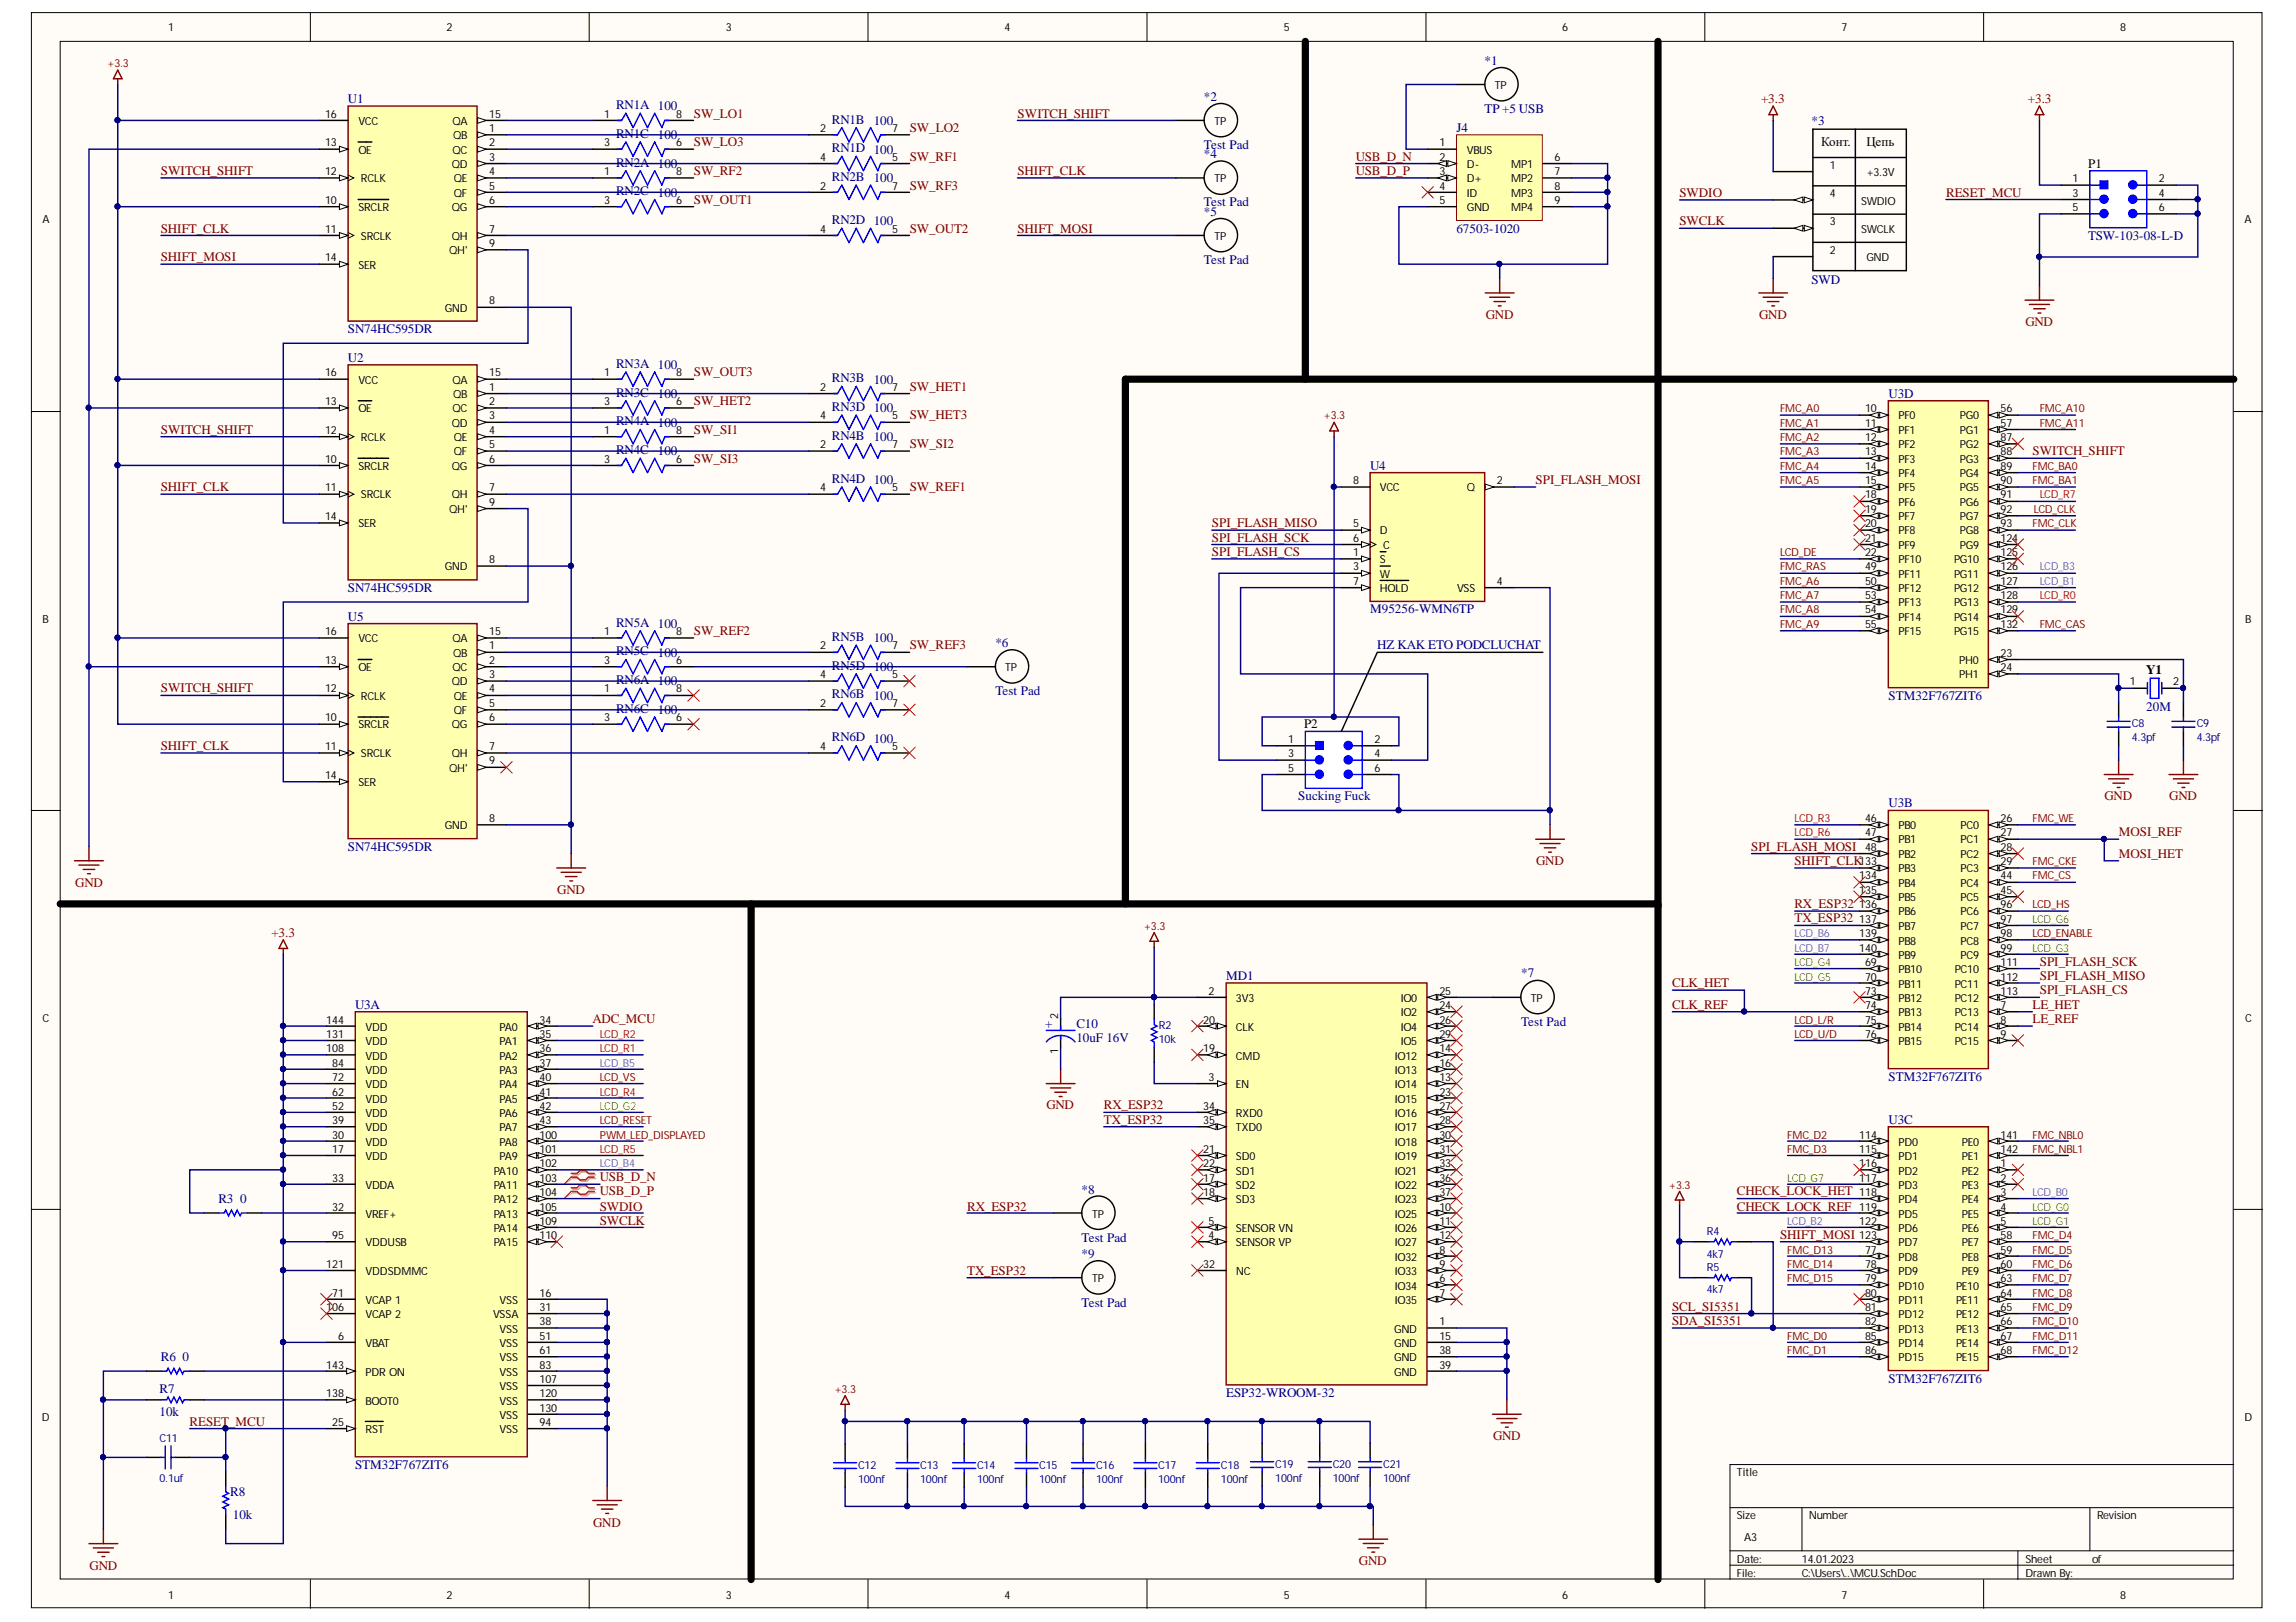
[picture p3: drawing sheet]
<svg xmlns="http://www.w3.org/2000/svg" width="297mm" height="210mm" viewBox="0 0 297 210" stroke-linecap="round" stroke-linejoin="round" font-family="sans-serif">
<defs><g id="words">
<g font-size="1.7" fill="#000080">
<text x="192.1" y="8.4">*1</text>
<text x="45" y="13.4">U1</text>
<text x="79.7" y="14.1">RN1A 100</text>
<text x="79.7" y="17.8">RN1C 100</text>
<text x="107.6" y="16">RN1B 100</text>
<text x="155.8" y="13">*2</text>
<text x="188.4" y="17.1">J4</text>
<text x="192.1" y="14.6">TP +5 USB</text>
<text x="234.4" y="16.2">*3</text>
<text x="79.7" y="21.6">RN2A 100</text>
<text x="107.6" y="19.7">RN1D 100</text>
<text x="107.6" y="23.4">RN2B 100</text>
<text x="155.8" y="19.3">Test Pad</text>
<text x="155.8" y="20.5">*4</text>
<text x="79.7" y="25.3">RN2C 100</text>
<text x="107.6" y="29">RN2D 100</text>
<text x="155.8" y="26.7">Test Pad</text>
<text x="155.8" y="27.9">*5</text>
<text x="155.8" y="34.2">Test Pad</text>
<text x="188.4" y="30.1">67503-1020</text>
<text x="270.1" y="31">TSW-103-08-L-D</text>
<text x="234.4" y="36.7">SWD</text>
<text x="45" y="43.1">SN74HC595DR</text>
<text x="45" y="46.8">U2</text>
<text x="79.7" y="47.6">RN3A 100</text>
<text x="79.7" y="51.3">RN3C 100</text>
<text x="107.6" y="49.5">RN3B 100</text>
<text x="107.6" y="53.2">RN3D 100</text>
<text x="244.3" y="51.5">U3D</text>
<text x="79.7" y="55">RN4A 100</text>
<text x="79.7" y="58.8">RN4C 100</text>
<text x="107.6" y="56.9">RN4B 100</text>
<text x="107.6" y="62.5">RN4D 100</text>
<text x="177.2" y="60.8">U4</text>
<text x="45" y="76.6">SN74HC595DR</text>
<text x="45" y="80.3">U5</text>
<text x="79.7" y="81.1">RN5A 100</text>
<text x="107.6" y="82.9">RN5B 100</text>
<text x="128.8" y="83.7">*6</text>
<text x="177.2" y="79.4">M95256-WMN6TP</text>
<text x="79.7" y="84.8">RN5C 100</text>
<text x="79.7" y="88.5">RN6A 100</text>
<text x="107.6" y="86.7">RN5D 100</text>
<text x="128.8" y="90">Test Pad</text>
<text x="178.2" y="84">HZ KAK ETO PODCLUCHAT</text>
<text x="79.7" y="92.2">RN6C 100</text>
<text x="107.6" y="90.4">RN6B 100</text>
<text x="107.6" y="96">RN6D 100</text>
<text x="244.3" y="90.5">STM32F767ZIT6</text>
<text x="277.7" y="92.1">20M</text>
<text x="167.9" y="103.6">Sucking Fuck</text>
<text x="244.3" y="104.5">U3B</text>
<text x="45" y="110.1">SN74HC595DR</text>
<text x="45.9" y="130.5">U3A</text>
<text x="158.6" y="126.8">MD1</text>
<text x="196.8" y="126.5">*7</text>
<text x="135.2" y="133">+</text>
<text x="139.3" y="133">C10</text>
<text x="139.3" y="134.8">10uF 16V</text>
<text x="196.8" y="132.7">Test Pad</text>
<text x="244.3" y="139.8">STM32F767ZIT6</text>
<text x="244.3" y="145.4">U3C</text>
<text x="28.3" y="155.6">R3</text>
<text x="31.1" y="155.6">0</text>
<text x="139.9" y="154.5">*8</text>
<text x="139.9" y="160.7">Test Pad</text>
<text x="139.9" y="162.8">*9</text>
<text x="139.9" y="169.1">Test Pad</text>
<text x="20.8" y="176.2">R6</text>
<text x="23.6" y="176.2">0</text>
<text x="244.3" y="179">STM32F767ZIT6</text>
<text x="20.6" y="180.2">R7</text>
<text x="20.6" y="183.2">10k</text>
<text x="158.6" y="180.8">ESP32-WROOM-32</text>
<text x="45.9" y="190.1">STM32F767ZIT6</text>
<text x="29.8" y="193.6">R8</text>
<text x="30.1" y="196.6">10k</text>
</g>
<g font-size="1.7" fill="#800000">
<text x="89.8" y="15.2">SW_LO1</text>
<text x="117.7" y="17.1">SW_LO2</text>
<text x="131.6" y="15.2">SWITCH_SHIFT</text>
<text x="227.8" y="13.4">+3.3</text>
<text x="262.4" y="13.4">+3.3</text>
<text x="20.8" y="22.7">SWITCH_SHIFT</text>
<text x="89.8" y="18.9">SW_LO3</text>
<text x="89.8" y="22.7">SW_RF2</text>
<text x="117.7" y="20.8">SW_RF1</text>
<text x="131.6" y="22.7">SHIFT_CLK</text>
<text x="175.4" y="22.7">USB_D_P</text>
<text x="175.4" y="20.8">USB_D_N</text>
<text x="89.8" y="26.4">SW_OUT1</text>
<text x="117.7" y="24.5">SW_RF3</text>
<text x="217.3" y="25.5">SWDIO</text>
<text x="217.3" y="29.2">SWCLK</text>
<text x="251.8" y="25.5">RESET_MCU</text>
<text x="20.8" y="33.8">SHIFT_MOSI</text>
<text x="20.8" y="30.1">SHIFT_CLK</text>
<text x="117.7" y="30.1">SW_OUT2</text>
<text x="131.6" y="30.1">SHIFT_MOSI</text>
<text x="192.2" y="41.3">GND</text>
<text x="227.6" y="41.3">GND</text>
<text x="262" y="42.2">GND</text>
<text x="89.8" y="48.7">SW_OUT3</text>
<text x="89.8" y="52.4">SW_HET2</text>
<text x="117.7" y="50.6">SW_HET1</text>
<text x="20.8" y="56.1">SWITCH_SHIFT</text>
<text x="89.8" y="56.1">SW_SI1</text>
<text x="89.8" y="59.9">SW_SI3</text>
<text x="117.7" y="54.3">SW_HET3</text>
<text x="117.7" y="58">SW_SI2</text>
<text x="263" y="58.9">SWITCH_SHIFT</text>
<text x="20.8" y="63.6">SHIFT_CLK</text>
<text x="117.7" y="63.6">SW_REF1</text>
<text x="198.7" y="62.6">SPI_FLASH_MOSI</text>
<text x="156.8" y="71.9">SPI_FLASH_CS</text>
<text x="156.8" y="68.2">SPI_FLASH_MISO</text>
<text x="156.8" y="70.1">SPI_FLASH_SCK</text>
<text x="89.8" y="82.2">SW_REF2</text>
<text x="20.8" y="89.6">SWITCH_SHIFT</text>
<text x="117.7" y="84">SW_REF3</text>
<text x="20.8" y="97.1">SHIFT_CLK</text>
<text x="272.3" y="103.6">GND</text>
<text x="280.6" y="103.6">GND</text>
<text x="198.7" y="111.9">GND</text>
<text x="226.6" y="110.1">SPI_FLASH_MOSI</text>
<text x="232.2" y="111.9">SHIFT_CLK</text>
<text x="274.1" y="108.2">MOSI_REF</text>
<text x="274.1" y="111">MOSI_HET</text>
<text x="9.7" y="114.7">GND</text>
<text x="72.1" y="115.7">GND</text>
<text x="232.2" y="117.5">RX_ESP32</text>
<text x="232.2" y="119.4">TX_ESP32</text>
<text x="35.1" y="121.2">+3.3</text>
<text x="263.9" y="125">SPI_FLASH_SCK</text>
<text x="216.3" y="127.7">CLK_HET</text>
<text x="216.3" y="130.5">CLK_REF</text>
<text x="263" y="130.5">LE_HET</text>
<text x="263.9" y="126.8">SPI_FLASH_MISO</text>
<text x="263.9" y="128.7">SPI_FLASH_CS</text>
<text x="76.7" y="132.4">ADC_MCU</text>
<text x="263" y="132.4">LE_REF</text>
<text x="135.4" y="143.5">GND</text>
<text x="142.8" y="143.5">RX_ESP32</text>
<text x="142.8" y="145.4">TX_ESP32</text>
<text x="77.6" y="154.7">USB_D_P</text>
<text x="77.6" y="152.8">USB_D_N</text>
<text x="224.7" y="154.7">CHECK_LOCK_HET</text>
<text x="77.6" y="156.7">SWDIO</text>
<text x="77.6" y="158.5">SWCLK</text>
<text x="125.1" y="156.7">RX_ESP32</text>
<text x="224.7" y="156.7">CHECK_LOCK_REF</text>
<text x="230.3" y="160.4">SHIFT_MOSI</text>
<text x="125.1" y="165">TX_ESP32</text>
<text x="216.3" y="171.5">SDA_SI5351</text>
<text x="216.3" y="169.7">SCL_SI5351</text>
<text x="24.5" y="184.5">RESET_MCU</text>
<text x="193.2" y="186.4">GND</text>
<text x="76.7" y="197.6">GND</text>
<text x="11.6" y="203.1">GND</text>
<text x="175.8" y="202.6">GND</text>
</g>
<g font-size="1.7">
<text x="235.6" y="18.9">Конт.</text>
<text x="241.5" y="18.9">Цепь</text>
<text x="270.1" y="21.7">P1</text>
<text x="277.7" y="87.2">Y1</text>
<text x="168.7" y="94.3">P2</text>
</g>
<g font-size="1.4">
<text x="21.7" y="4.1">1</text>
<text x="57.8" y="4.1">2</text>
<text x="93.9" y="4.1">3</text>
<text x="130" y="4.1">4</text>
<text x="166.1" y="4.1">5</text>
<text x="202.1" y="4.1">6</text>
<text x="238.2" y="4.1">7</text>
<text x="274.3" y="4.1">8</text>
<text x="193.4" y="11.5">TP</text>
<text x="42" y="15.2">16</text>
<text x="46.4" y="16.2">VCC</text>
<text x="58.5" y="16.2">QA</text>
<text x="63.3" y="15.2">15</text>
<text x="63.3" y="17.1">1</text>
<text x="78.2" y="15.2">1</text>
<text x="87.5" y="15.2">8</text>
<text x="106.1" y="17.1">2</text>
<text x="115.4" y="17.1">7</text>
<text x="157.1" y="16.2">TP</text>
<text x="42" y="18.9">13</text>
<text x="42" y="22.7">12</text>
<text x="46.4" y="19.9">OE</text>
<text x="46.7" y="23.6">RCLK</text>
<text x="58.5" y="21.7">QD</text>
<text x="58.5" y="19.9">QC</text>
<text x="58.6" y="18">QB</text>
<text x="58.7" y="23.6">QE</text>
<text x="63.3" y="18.9">2</text>
<text x="63.3" y="20.8">3</text>
<text x="63.3" y="22.7">4</text>
<text x="78.2" y="18.9">3</text>
<text x="78.2" y="22.7">1</text>
<text x="87.5" y="18.9">6</text>
<text x="87.5" y="22.7">8</text>
<text x="106.1" y="20.8">4</text>
<text x="115.4" y="20.8">5</text>
<text x="157.1" y="23.6">TP</text>
<text x="186.2" y="18.9">1</text>
<text x="186.2" y="20.8">2</text>
<text x="186.2" y="22.7">3</text>
<text x="189.8" y="19.9">VBUS</text>
<text x="189.8" y="21.7">D-</text>
<text x="189.8" y="23.6">D+</text>
<text x="195.5" y="21.7">MP1</text>
<text x="195.5" y="23.6">MP2</text>
<text x="201.1" y="20.8">6</text>
<text x="201.1" y="22.7">7</text>
<text x="236.7" y="21.9">1</text>
<text x="241.5" y="22.8">+3.3V</text>
<text x="268.1" y="23.6">1</text>
<text x="279.3" y="23.6">2</text>
<text x="5.5" y="28.9">A</text>
<text x="42" y="26.4">10</text>
<text x="46.4" y="27.3">SRCLR</text>
<text x="58.5" y="27.3">QG</text>
<text x="58.7" y="25.5">QF</text>
<text x="63.3" y="24.5">5</text>
<text x="63.3" y="26.4">6</text>
<text x="78.2" y="26.4">3</text>
<text x="87.5" y="26.4">6</text>
<text x="106.1" y="24.5">2</text>
<text x="115.4" y="24.5">7</text>
<text x="186.2" y="24.5">4</text>
<text x="186.2" y="26.4">5</text>
<text x="189.8" y="25.5">ID</text>
<text x="189.8" y="27.3">GND</text>
<text x="195.5" y="25.5">MP3</text>
<text x="195.5" y="27.3">MP4</text>
<text x="201.1" y="24.5">8</text>
<text x="201.1" y="26.4">9</text>
<text x="236.7" y="29.2">3</text>
<text x="236.7" y="25.5">4</text>
<text x="240.8" y="26.5">SWDIO</text>
<text x="268.1" y="25.5">3</text>
<text x="268.1" y="27.3">5</text>
<text x="279.3" y="25.5">4</text>
<text x="279.3" y="27.3">6</text>
<text x="290.4" y="28.9">A</text>
<text x="42" y="33.8">14</text>
<text x="42" y="30.1">11</text>
<text x="46.4" y="34.8">SER</text>
<text x="46.7" y="31">SRCLK</text>
<text x="58.1" y="32.9">QH'</text>
<text x="58.5" y="31">QH</text>
<text x="63.3" y="30.1">7</text>
<text x="63.3" y="32">9</text>
<text x="106.1" y="30.1">4</text>
<text x="115.4" y="30.1">5</text>
<text x="157.1" y="31">TP</text>
<text x="236.7" y="32.8">2</text>
<text x="240.8" y="30.1">SWCLK</text>
<text x="241.5" y="33.7">GND</text>
<text x="57.5" y="40.3">GND</text>
<text x="63.3" y="39.4">8</text>
<text x="42" y="48.7">16</text>
<text x="42" y="52.4">13</text>
<text x="46.4" y="49.6">VCC</text>
<text x="46.4" y="53.4">OE</text>
<text x="58.5" y="49.6">QA</text>
<text x="58.5" y="53.4">QC</text>
<text x="58.6" y="51.5">QB</text>
<text x="63.3" y="48.7">15</text>
<text x="63.3" y="50.6">1</text>
<text x="63.3" y="52.4">2</text>
<text x="78.2" y="48.7">1</text>
<text x="78.2" y="52.4">3</text>
<text x="87.5" y="48.7">8</text>
<text x="87.5" y="52.4">6</text>
<text x="106.1" y="50.6">2</text>
<text x="115.4" y="50.6">7</text>
<text x="241.3" y="53.4">10</text>
<text x="258.8" y="53.4">56</text>
<text x="42" y="59.9">10</text>
<text x="42" y="56.1">12</text>
<text x="46.7" y="57.1">RCLK</text>
<text x="58.5" y="55.2">QD</text>
<text x="58.7" y="57.1">QE</text>
<text x="58.7" y="58.9">QF</text>
<text x="63.3" y="54.3">3</text>
<text x="63.3" y="56.1">4</text>
<text x="63.3" y="58">5</text>
<text x="63.3" y="59.9">6</text>
<text x="78.2" y="56.1">1</text>
<text x="78.2" y="59.9">3</text>
<text x="87.5" y="56.1">8</text>
<text x="87.5" y="59.9">6</text>
<text x="106.1" y="54.3">4</text>
<text x="106.1" y="58">2</text>
<text x="115.4" y="54.3">5</text>
<text x="115.4" y="58">7</text>
<text x="241.3" y="55.2">11</text>
<text x="241.3" y="57.1">12</text>
<text x="241.3" y="58.9">13</text>
<text x="245.6" y="54.3">PF0</text>
<text x="245.6" y="56.1">PF1</text>
<text x="245.6" y="58">PF2</text>
<text x="245.6" y="59.9">PF3</text>
<text x="253.6" y="54.3">PG0</text>
<text x="253.6" y="56.1">PG1</text>
<text x="253.6" y="58">PG2</text>
<text x="253.6" y="59.9">PG3</text>
<text x="258.8" y="55.2">57</text>
<text x="258.8" y="57.1">87</text>
<text x="258.8" y="58.9">88</text>
<text x="42" y="63.6">11</text>
<text x="46.4" y="60.8">SRCLR</text>
<text x="46.7" y="64.5">SRCLK</text>
<text x="58.5" y="64.5">QH</text>
<text x="58.5" y="60.8">QG</text>
<text x="63.3" y="63.6">7</text>
<text x="63.3" y="65.4">9</text>
<text x="106.1" y="63.6">4</text>
<text x="115.4" y="63.6">5</text>
<text x="175" y="62.6">8</text>
<text x="178.5" y="63.6">VCC</text>
<text x="189.8" y="63.6">Q</text>
<text x="193.7" y="62.6">2</text>
<text x="241.3" y="60.8">14</text>
<text x="241.3" y="62.6">15</text>
<text x="241.3" y="64.5">18</text>
<text x="245.6" y="61.7">PF4</text>
<text x="245.6" y="63.6">PF5</text>
<text x="245.6" y="65.4">PF6</text>
<text x="253.6" y="61.7">PG4</text>
<text x="253.6" y="63.6">PG5</text>
<text x="253.6" y="65.4">PG6</text>
<text x="258.8" y="60.8">89</text>
<text x="258.8" y="62.6">90</text>
<text x="258.8" y="64.5">91</text>
<text x="42" y="67.3">14</text>
<text x="46.4" y="68.2">SER</text>
<text x="58.1" y="66.4">QH'</text>
<text x="175" y="71.9">1</text>
<text x="175" y="70.1">6</text>
<text x="175" y="68.2">5</text>
<text x="178.5" y="69.2">D</text>
<text x="178.9" y="71">C</text>
<text x="241.3" y="66.4">19</text>
<text x="241.3" y="68.2">20</text>
<text x="241.3" y="70.1">21</text>
<text x="241.3" y="71.9">22</text>
<text x="245.6" y="67.3">PF7</text>
<text x="245.6" y="69.2">PF8</text>
<text x="245.6" y="71">PF9</text>
<text x="253.6" y="67.3">PG7</text>
<text x="253.6" y="69.2">PG8</text>
<text x="253.6" y="71">PG9</text>
<text x="258.8" y="66.4">92</text>
<text x="258.8" y="68.2">93</text>
<text x="258.8" y="70.1">124</text>
<text x="258.8" y="71.9">125</text>
<text x="57.5" y="73.8">GND</text>
<text x="63.3" y="72.9">8</text>
<text x="175" y="75.7">7</text>
<text x="175" y="73.8">3</text>
<text x="178.5" y="76.6">HOLD</text>
<text x="178.5" y="72.9">S</text>
<text x="178.5" y="74.7">W</text>
<text x="188.5" y="76.6">VSS</text>
<text x="193.7" y="75.7">4</text>
<text x="241.3" y="73.8">49</text>
<text x="241.3" y="75.7">50</text>
<text x="241.3" y="77.5">53</text>
<text x="245.6" y="72.9">PF10</text>
<text x="245.6" y="74.7">PF11</text>
<text x="245.6" y="76.6">PF12</text>
<text x="252.8" y="72.9">PG10</text>
<text x="252.8" y="74.7">PG11</text>
<text x="252.8" y="76.6">PG12</text>
<text x="258.8" y="73.8">126</text>
<text x="258.8" y="75.7">127</text>
<text x="258.8" y="77.5">128</text>
<text x="5.5" y="80.6">B</text>
<text x="42" y="82.2">16</text>
<text x="46.4" y="83.1">VCC</text>
<text x="58.5" y="83.1">QA</text>
<text x="63.3" y="82.2">15</text>
<text x="78.2" y="82.2">1</text>
<text x="87.5" y="82.2">8</text>
<text x="241.3" y="79.4">54</text>
<text x="241.3" y="81.2">55</text>
<text x="245.6" y="78.5">PF13</text>
<text x="245.6" y="80.3">PF14</text>
<text x="245.6" y="82.2">PF15</text>
<text x="252.8" y="78.5">PG13</text>
<text x="252.8" y="80.3">PG14</text>
<text x="252.8" y="82.2">PG15</text>
<text x="258.8" y="79.4">129</text>
<text x="258.8" y="81.2">132</text>
<text x="290.4" y="80.6">B</text>
<text x="42" y="85.9">13</text>
<text x="42" y="89.6">12</text>
<text x="46.4" y="86.8">OE</text>
<text x="58.5" y="88.7">QD</text>
<text x="58.5" y="86.8">QC</text>
<text x="58.6" y="85">QB</text>
<text x="63.3" y="84">1</text>
<text x="63.3" y="85.9">2</text>
<text x="63.3" y="87.8">3</text>
<text x="63.3" y="89.6">4</text>
<text x="78.2" y="85.9">3</text>
<text x="78.2" y="89.6">1</text>
<text x="87.5" y="85.9">6</text>
<text x="87.5" y="89.6">8</text>
<text x="106.1" y="84">2</text>
<text x="106.1" y="87.8">4</text>
<text x="115.4" y="84">7</text>
<text x="115.4" y="87.8">5</text>
<text x="130" y="86.8">TP</text>
<text x="253.5" y="85.9">PH0</text>
<text x="253.5" y="87.8">PH1</text>
<text x="258.8" y="85">23</text>
<text x="258.8" y="86.8">24</text>
<text x="275.6" y="88.7">1</text>
<text x="281.1" y="88.7">2</text>
<text x="42" y="93.3">10</text>
<text x="46.4" y="94.3">SRCLR</text>
<text x="46.7" y="90.5">RCLK</text>
<text x="58.5" y="94.3">QG</text>
<text x="58.7" y="90.5">QE</text>
<text x="58.7" y="92.4">QF</text>
<text x="63.3" y="91.5">5</text>
<text x="63.3" y="93.3">6</text>
<text x="78.2" y="93.3">3</text>
<text x="87.5" y="93.3">6</text>
<text x="106.1" y="91.5">2</text>
<text x="115.4" y="91.5">7</text>
<text x="42" y="100.8">14</text>
<text x="42" y="97.1">11</text>
<text x="46.4" y="101.7">SER</text>
<text x="46.7" y="98">SRCLK</text>
<text x="58.1" y="99.8">QH'</text>
<text x="58.5" y="98">QH</text>
<text x="63.3" y="97.1">7</text>
<text x="63.3" y="98.9">9</text>
<text x="106.1" y="97.1">4</text>
<text x="115.4" y="97.1">5</text>
<text x="166.7" y="96.1">1</text>
<text x="166.7" y="98">3</text>
<text x="166.7" y="99.8">5</text>
<text x="177.8" y="96.1">2</text>
<text x="177.8" y="98">4</text>
<text x="177.8" y="99.8">6</text>
<text x="57.5" y="107.3">GND</text>
<text x="63.3" y="106.4">8</text>
<text x="241.3" y="106.4">46</text>
<text x="245.6" y="107.3">PB0</text>
<text x="253.6" y="107.3">PC0</text>
<text x="258.8" y="106.4">26</text>
<text x="240.5" y="111.9">133</text>
<text x="240.5" y="113.8">134</text>
<text x="241.3" y="108.2">47</text>
<text x="241.3" y="110.1">48</text>
<text x="245.6" y="109.1">PB1</text>
<text x="245.6" y="111">PB2</text>
<text x="245.6" y="112.9">PB3</text>
<text x="253.6" y="109.1">PC1</text>
<text x="253.6" y="111">PC2</text>
<text x="253.6" y="112.9">PC3</text>
<text x="258.8" y="108.2">27</text>
<text x="258.8" y="110.1">28</text>
<text x="258.8" y="111.9">29</text>
<text x="258.8" y="113.8">44</text>
<text x="240.5" y="115.7">135</text>
<text x="240.5" y="117.5">136</text>
<text x="240.5" y="119.5">137</text>
<text x="245.6" y="114.7">PB4</text>
<text x="245.6" y="116.6">PB5</text>
<text x="245.6" y="118.4">PB6</text>
<text x="253.6" y="114.7">PC4</text>
<text x="253.6" y="116.6">PC5</text>
<text x="253.6" y="118.4">PC6</text>
<text x="258.8" y="115.7">45</text>
<text x="258.8" y="117.5">96</text>
<text x="258.8" y="119.5">97</text>
<text x="240.5" y="121.3">139</text>
<text x="240.5" y="123.2">140</text>
<text x="241.3" y="125">69</text>
<text x="245.6" y="120.4">PB7</text>
<text x="245.6" y="122.2">PB8</text>
<text x="245.6" y="124.1">PB9</text>
<text x="245.6" y="126">PB10</text>
<text x="252.9" y="126">PC10</text>
<text x="253.6" y="120.4">PC7</text>
<text x="253.6" y="122.2">PC8</text>
<text x="253.6" y="124.1">PC9</text>
<text x="258.8" y="121.3">98</text>
<text x="258.8" y="123.2">99</text>
<text x="258.8" y="125">111</text>
<text x="136.9" y="131.9" transform="rotate(-90 136.9 131.9)">2</text>
<text x="156.4" y="128.8">2</text>
<text x="159.9" y="129.7">3V3</text>
<text x="181.2" y="129.7">IO0</text>
<text x="181.2" y="131.5">IO2</text>
<text x="186.2" y="128.8">25</text>
<text x="186.2" y="130.6">24</text>
<text x="198.1" y="129.7">TP</text>
<text x="241.3" y="126.9">70</text>
<text x="241.3" y="128.8">73</text>
<text x="241.3" y="130.6">74</text>
<text x="245.6" y="127.8">PB11</text>
<text x="245.6" y="129.7">PB12</text>
<text x="245.6" y="131.5">PB13</text>
<text x="252.9" y="127.8">PC11</text>
<text x="252.9" y="129.7">PC12</text>
<text x="252.9" y="131.5">PC13</text>
<text x="258.8" y="126.9">112</text>
<text x="258.8" y="128.8">113</text>
<text x="258.8" y="130.6">7</text>
<text x="5.5" y="132.2">C</text>
<text x="42.2" y="136.2">108</text>
<text x="42.2" y="134.3">131</text>
<text x="42.2" y="132.5">144</text>
<text x="47.3" y="137.1">VDD</text>
<text x="47.3" y="135.3">VDD</text>
<text x="47.3" y="133.4">VDD</text>
<text x="64.6" y="133.4">PA0</text>
<text x="64.6" y="135.3">PA1</text>
<text x="64.6" y="137.1">PA2</text>
<text x="69.8" y="132.5">34</text>
<text x="69.8" y="134.3">35</text>
<text x="69.8" y="136.2">36</text>
<text x="136.9" y="136.4" transform="rotate(-90 136.9 136.4)">1</text>
<text x="155.7" y="132.5">20</text>
<text x="155.7" y="136.2">19</text>
<text x="159.9" y="133.4">CLK</text>
<text x="159.9" y="137.1">CMD</text>
<text x="180.5" y="137.1">IO12</text>
<text x="181.2" y="133.4">IO4</text>
<text x="181.2" y="135.3">IO5</text>
<text x="186.2" y="132.5">26</text>
<text x="186.2" y="134.3">29</text>
<text x="186.2" y="136.2">14</text>
<text x="241.3" y="132.5">75</text>
<text x="241.3" y="134.3">76</text>
<text x="245.6" y="133.4">PB14</text>
<text x="245.6" y="135.3">PB15</text>
<text x="252.9" y="135.3">PC15</text>
<text x="252.9" y="133.4">PC14</text>
<text x="258.8" y="134.3">9</text>
<text x="258.8" y="132.5">8</text>
<text x="290.4" y="132.2">C</text>
<text x="43" y="143.6">52</text>
<text x="43" y="141.8">62</text>
<text x="43" y="139.9">72</text>
<text x="43" y="138.1">84</text>
<text x="47.3" y="142.7">VDD</text>
<text x="47.3" y="140.8">VDD</text>
<text x="47.3" y="139">VDD</text>
<text x="64.6" y="139">PA3</text>
<text x="64.6" y="140.8">PA4</text>
<text x="64.6" y="142.7">PA5</text>
<text x="69.8" y="138.1">37</text>
<text x="69.8" y="139.9">40</text>
<text x="69.8" y="141.8">41</text>
<text x="69.8" y="143.6">42</text>
<text x="155.7" y="143.6">34</text>
<text x="156.4" y="139.9">3</text>
<text x="159.9" y="140.8">EN</text>
<text x="180.5" y="139">IO13</text>
<text x="180.5" y="140.8">IO14</text>
<text x="180.5" y="142.7">IO15</text>
<text x="186.2" y="138.1">16</text>
<text x="186.2" y="139.9">13</text>
<text x="186.2" y="141.8">23</text>
<text x="186.2" y="143.6">27</text>
<text x="43" y="149.2">17</text>
<text x="43" y="147.4">30</text>
<text x="43" y="145.5">39</text>
<text x="47.3" y="148.3">VDD</text>
<text x="47.3" y="146.4">VDD</text>
<text x="47.3" y="144.6">VDD</text>
<text x="64.6" y="144.6">PA6</text>
<text x="64.6" y="146.4">PA7</text>
<text x="64.6" y="148.3">PA8</text>
<text x="69.8" y="145.5">43</text>
<text x="69.8" y="147.4">100</text>
<text x="69.8" y="149.2">101</text>
<text x="155.7" y="145.5">35</text>
<text x="155.7" y="149.2">21</text>
<text x="159.9" y="144.6">RXD0</text>
<text x="159.9" y="146.4">TXD0</text>
<text x="180.5" y="144.6">IO16</text>
<text x="180.5" y="146.4">IO17</text>
<text x="180.5" y="148.3">IO18</text>
<text x="186.2" y="145.5">28</text>
<text x="186.2" y="147.4">30</text>
<text x="186.2" y="149.2">31</text>
<text x="240.5" y="147.4">114</text>
<text x="240.5" y="149.2">115</text>
<text x="245.6" y="148.3">PD0</text>
<text x="253.8" y="148.3">PE0</text>
<text x="258.8" y="147.4">141</text>
<text x="258.8" y="149.2">142</text>
<text x="43" y="152.9">33</text>
<text x="47.3" y="150.1">VDD</text>
<text x="47.3" y="153.9">VDDA</text>
<text x="63.9" y="152">PA10</text>
<text x="63.9" y="153.9">PA11</text>
<text x="63.9" y="155.7">PA12</text>
<text x="64.6" y="150.1">PA9</text>
<text x="69.8" y="151.1">102</text>
<text x="69.8" y="152.9">103</text>
<text x="69.8" y="154.8">104</text>
<text x="155.7" y="151.1">22</text>
<text x="155.7" y="152.9">17</text>
<text x="155.7" y="154.8">18</text>
<text x="159.9" y="150.1">SD0</text>
<text x="159.9" y="152">SD1</text>
<text x="159.9" y="153.9">SD2</text>
<text x="159.9" y="155.7">SD3</text>
<text x="180.5" y="150.1">IO19</text>
<text x="180.5" y="152">IO21</text>
<text x="180.5" y="153.9">IO22</text>
<text x="180.5" y="155.7">IO23</text>
<text x="186.2" y="151.1">33</text>
<text x="186.2" y="152.9">36</text>
<text x="186.2" y="154.8">37</text>
<text x="240.5" y="151.1">116</text>
<text x="240.5" y="152.9">117</text>
<text x="240.5" y="154.8">118</text>
<text x="245.6" y="150.1">PD1</text>
<text x="245.6" y="152">PD2</text>
<text x="245.6" y="153.9">PD3</text>
<text x="245.6" y="155.7">PD4</text>
<text x="253.8" y="150.1">PE1</text>
<text x="253.8" y="152">PE2</text>
<text x="253.8" y="153.9">PE3</text>
<text x="253.8" y="155.7">PE4</text>
<text x="258.8" y="151.1">1</text>
<text x="258.8" y="152.9">2</text>
<text x="258.8" y="154.8">3</text>
<text x="43" y="160.4">95</text>
<text x="43" y="156.7">32</text>
<text x="47.3" y="161.3">VDDUSB</text>
<text x="47.3" y="157.6">VREF+</text>
<text x="63.9" y="157.6">PA13</text>
<text x="63.9" y="159.4">PA14</text>
<text x="63.9" y="161.3">PA15</text>
<text x="69.8" y="156.7">105</text>
<text x="69.8" y="158.5">109</text>
<text x="69.8" y="160.4">110</text>
<text x="141.3" y="157.6">TP</text>
<text x="156.4" y="158.5">5</text>
<text x="156.4" y="160.4">4</text>
<text x="159.9" y="159.4">SENSOR VN</text>
<text x="159.9" y="161.3">SENSOR VP</text>
<text x="180.5" y="157.6">IO25</text>
<text x="180.5" y="159.4">IO26</text>
<text x="180.5" y="161.3">IO27</text>
<text x="186.2" y="156.7">10</text>
<text x="186.2" y="158.5">11</text>
<text x="186.2" y="160.4">12</text>
<text x="240.5" y="156.7">119</text>
<text x="240.5" y="158.5">122</text>
<text x="240.5" y="160.4">123</text>
<text x="245.6" y="157.6">PD5</text>
<text x="245.6" y="159.4">PD6</text>
<text x="245.6" y="161.3">PD7</text>
<text x="253.8" y="157.6">PE5</text>
<text x="253.8" y="159.4">PE6</text>
<text x="253.8" y="161.3">PE7</text>
<text x="258.8" y="156.7">4</text>
<text x="258.8" y="158.5">5</text>
<text x="258.8" y="160.4">58</text>
<text x="42.2" y="164.1">121</text>
<text x="43" y="167.8">71</text>
<text x="47.3" y="165">VDDSDMMC</text>
<text x="69.8" y="167.8">16</text>
<text x="141.3" y="165.9">TP</text>
<text x="155.7" y="164.1">32</text>
<text x="159.9" y="165">NC</text>
<text x="180.5" y="163.2">IO32</text>
<text x="180.5" y="165">IO33</text>
<text x="180.5" y="166.9">IO34</text>
<text x="186.2" y="162.2">8</text>
<text x="186.2" y="164.1">9</text>
<text x="186.2" y="165.9">6</text>
<text x="186.2" y="167.8">7</text>
<text x="241.3" y="162.2">77</text>
<text x="241.3" y="164.1">78</text>
<text x="241.3" y="165.9">79</text>
<text x="241.3" y="167.8">80</text>
<text x="245.6" y="163.2">PD8</text>
<text x="245.6" y="165">PD9</text>
<text x="245.6" y="166.9">PD10</text>
<text x="253.1" y="166.9">PE10</text>
<text x="253.8" y="163.2">PE8</text>
<text x="253.8" y="165">PE9</text>
<text x="258.8" y="162.2">59</text>
<text x="258.8" y="164.1">60</text>
<text x="258.8" y="165.9">63</text>
<text x="258.8" y="167.8">64</text>
<text x="42.2" y="169.7">106</text>
<text x="43.7" y="173.4">6</text>
<text x="47.3" y="168.7">VCAP1</text>
<text x="47.3" y="170.6">VCAP2</text>
<text x="63.8" y="170.6">VSSA</text>
<text x="64.6" y="168.7">VSS</text>
<text x="64.6" y="172.5">VSS</text>
<text x="69.8" y="169.7">31</text>
<text x="69.8" y="171.5">38</text>
<text x="69.8" y="173.4">51</text>
<text x="180.4" y="172.5">GND</text>
<text x="180.5" y="168.7">IO35</text>
<text x="186.2" y="171.5">1</text>
<text x="186.2" y="173.4">15</text>
<text x="241.3" y="169.7">81</text>
<text x="241.3" y="171.5">82</text>
<text x="241.3" y="173.4">85</text>
<text x="245.6" y="168.7">PD11</text>
<text x="245.6" y="170.6">PD12</text>
<text x="245.6" y="172.5">PD13</text>
<text x="253.1" y="168.7">PE11</text>
<text x="253.1" y="170.6">PE12</text>
<text x="253.1" y="172.5">PE13</text>
<text x="258.8" y="169.7">65</text>
<text x="258.8" y="171.5">66</text>
<text x="258.8" y="173.4">67</text>
<text x="42.2" y="177.1">143</text>
<text x="47.3" y="178">PDR ON</text>
<text x="47.3" y="174.3">VBAT</text>
<text x="64.6" y="174.3">VSS</text>
<text x="64.6" y="176.2">VSS</text>
<text x="64.6" y="178">VSS</text>
<text x="64.6" y="179.9">VSS</text>
<text x="69.8" y="175.2">61</text>
<text x="69.8" y="177.1">83</text>
<text x="69.8" y="179">107</text>
<text x="180.4" y="174.3">GND</text>
<text x="180.4" y="176.2">GND</text>
<text x="180.4" y="178">GND</text>
<text x="186.2" y="175.2">38</text>
<text x="186.2" y="177.1">39</text>
<text x="241.3" y="175.2">86</text>
<text x="245.6" y="174.3">PD14</text>
<text x="245.6" y="176.2">PD15</text>
<text x="253.1" y="174.3">PE14</text>
<text x="253.1" y="176.2">PE15</text>
<text x="258.8" y="175.2">68</text>
<text x="5.4" y="183.9">D</text>
<text x="42.2" y="180.8">138</text>
<text x="43" y="184.5">25</text>
<text x="47.3" y="181.8">BOOT0</text>
<text x="47.3" y="185.5">RST</text>
<text x="64.6" y="181.8">VSS</text>
<text x="64.6" y="183.6">VSS</text>
<text x="64.6" y="185.5">VSS</text>
<text x="69.8" y="180.8">120</text>
<text x="69.8" y="182.7">130</text>
<text x="69.8" y="184.5">94</text>
<text x="290.4" y="183.9">D</text>
<text x="224.7" y="191.1">Title</text>
<text x="224.7" y="196.6">Size</text>
<text x="234" y="196.6">Number</text>
<text x="271.3" y="196.6">Revision</text>
<text x="224.7" y="202.2">Date:</text>
<text x="225.6" y="199.4">A3</text>
<text x="233.1" y="202.2">14.01.2023</text>
<text x="262" y="202.2">Sheet</text>
<text x="270.7" y="202.2">of</text>
<text x="21.7" y="206.9">1</text>
<text x="57.8" y="206.9">2</text>
<text x="93.9" y="206.9">3</text>
<text x="130" y="206.9">4</text>
<text x="166.1" y="206.9">5</text>
<text x="202.1" y="206.9">6</text>
<text x="224.7" y="204.1">File:</text>
<text x="233.1" y="204.1">C:\Users\..\MCU.SchDoc</text>
<text x="238.2" y="206.9">7</text>
<text x="262" y="204.1">Drawn By:</text>
<text x="274.3" y="206.9">8</text>
</g>
<g font-size="1.4" fill="#800000">
<text x="13.9" y="8.7">+3.3</text>
<text x="230.3" y="53.4">FMC_A0</text>
<text x="263.9" y="53.4">FMC_A10</text>
<text x="171.2" y="54.3">+3.3</text>
<text x="230.3" y="55.2">FMC_A1</text>
<text x="230.3" y="57.1">FMC_A2</text>
<text x="230.3" y="58.9">FMC_A3</text>
<text x="263.9" y="55.2">FMC_A11</text>
<text x="230.3" y="60.8">FMC_A4</text>
<text x="230.3" y="62.6">FMC_A5</text>
<text x="263" y="60.8">FMC_BA0</text>
<text x="263" y="62.6">FMC_BA1</text>
<text x="230.3" y="71.9">LCD_DE</text>
<text x="263" y="68.2">FMC_CLK</text>
<text x="263.1" y="66.4">LCD_CLK</text>
<text x="230.3" y="75.7">FMC_A6</text>
<text x="230.3" y="77.5">FMC_A7</text>
<text x="230.3" y="73.8">FMC_RAS</text>
<text x="230.3" y="79.4">FMC_A8</text>
<text x="230.3" y="81.2">FMC_A9</text>
<text x="263.9" y="81.2">FMC_CAS</text>
<text x="263" y="106.4">FMC_WE</text>
<text x="263" y="111.9">FMC_CKE</text>
<text x="263" y="113.8">FMC_CS</text>
<text x="263" y="117.5">LCD_HS</text>
<text x="148" y="120.4">+3.3</text>
<text x="263" y="121.3">LCD_ENABLE</text>
<text x="232.2" y="132.5">LCD_L/R</text>
<text x="232.2" y="134.3">LCD_U/D</text>
<text x="77.6" y="139.9">LCD_VS</text>
<text x="77.6" y="145.5">LCD_RESET</text>
<text x="77.6" y="147.4">PWM_LED_DISPLAYED</text>
<text x="231.2" y="147.4">FMC_D2</text>
<text x="231.2" y="149.2">FMC_D3</text>
<text x="263" y="147.4">FMC_NBL0</text>
<text x="263" y="149.2">FMC_NBL1</text>
<text x="215.9" y="153.9">+3.3</text>
<text x="263" y="160.4">FMC_D4</text>
<text x="231.2" y="162.2">FMC_D13</text>
<text x="231.2" y="164.1">FMC_D14</text>
<text x="231.2" y="165.9">FMC_D15</text>
<text x="263" y="162.2">FMC_D5</text>
<text x="263" y="164.1">FMC_D6</text>
<text x="263" y="165.9">FMC_D7</text>
<text x="263" y="167.8">FMC_D8</text>
<text x="231.2" y="173.4">FMC_D0</text>
<text x="263" y="169.7">FMC_D9</text>
<text x="263" y="171.5">FMC_D10</text>
<text x="263" y="173.4">FMC_D11</text>
<text x="231.2" y="175.2">FMC_D1</text>
<text x="263" y="175.2">FMC_D12</text>
<text x="108" y="180.2">+3.3</text>
</g>
<g font-size="1.4" fill="#f00">
<text x="263.9" y="64.5">LCD_R7</text>
<text x="263.9" y="77.5">LCD_R0</text>
<text x="232.2" y="106.4">LCD_R3</text>
<text x="232.2" y="108.2">LCD_R6</text>
<text x="77.6" y="134.3">LCD_R2</text>
<text x="77.6" y="136.2">LCD_R1</text>
<text x="77.6" y="141.8">LCD_R4</text>
<text x="77.6" y="149.2">LCD_R5</text>
</g>
<g font-size="1.4" fill="#4a86e8">
<text x="263.9" y="73.8">LCD_B3</text>
<text x="263.9" y="75.7">LCD_B1</text>
<text x="232.2" y="123.2">LCD_B7</text>
<text x="232.2" y="121.3">LCD_B6</text>
<text x="77.6" y="138.1">LCD_B5</text>
<text x="77.6" y="151.1">LCD_B4</text>
<text x="263" y="154.8">LCD_B0</text>
<text x="231.2" y="158.5">LCD_B2</text>
</g>
<g font-size="1.4" fill="#000080">
<text x="275.8" y="94.1">C8</text>
<text x="275.8" y="96">4.3pf</text>
<text x="284.2" y="94.1">C9</text>
<text x="284.2" y="96">4.3pf</text>
<text x="149.9" y="133.2">R2</text>
<text x="149.9" y="135">10k</text>
<text x="220.8" y="159.8">R4</text>
<text x="220.8" y="162.7">4k7</text>
<text x="220.8" y="164.4">R5</text>
<text x="220.8" y="167.4">4k7</text>
<text x="20.6" y="186.6">C11</text>
<text x="20.6" y="191.8">0.1uf</text>
<text x="111" y="190">C12</text>
<text x="111" y="191.9">100nf</text>
<text x="119" y="190">C13</text>
<text x="119" y="191.9">100nf</text>
<text x="126.4" y="190">C14</text>
<text x="126.4" y="191.9">100nf</text>
<text x="134.4" y="190">C15</text>
<text x="134.4" y="191.9">100nf</text>
<text x="141.8" y="190">C16</text>
<text x="141.8" y="191.9">100nf</text>
<text x="149.8" y="190">C17</text>
<text x="149.8" y="191.9">100nf</text>
<text x="158" y="190">C18</text>
<text x="158" y="191.9">100nf</text>
<text x="165" y="190">C19</text>
<text x="165" y="191.8">100nf</text>
<text x="172.4" y="190">C20</text>
<text x="172.4" y="191.8">100nf</text>
<text x="178.9" y="190">C21</text>
<text x="178.9" y="191.8">100nf</text>
</g>
<g font-size="1.4" fill="#0f0">
<text x="263" y="119.5">LCD_G6</text>
<text x="232.2" y="125">LCD_G4</text>
<text x="263" y="123.2">LCD_G3</text>
<text x="232.2" y="126.9">LCD_G5</text>
<text x="77.6" y="143.6">LCD_G2</text>
<text x="231.2" y="152.9">LCD_G7</text>
<text x="263" y="158.5">LCD_G1</text>
<text x="263" y="156.7">LCD_G0</text>
</g>
</g></defs>
<g fill="#fffcf8" stroke="#000" stroke-width=".13">
<path d="M4.1 1.6h288.5v206.5h-288.5z"/>
<path d="M7.8 5.4h281.1v198.9h-281.1z"/>
</g>
<g fill="none" stroke="#000" stroke-width=".13">
<path d="M40.2 1.6v3.8M76.2 1.6v3.8M112.3 1.6v3.8M148.4 1.6v3.8M184.5 1.6v3.8M220.6 1.6v3.8M256.6 1.6v3.8M4.1 53.3h3.7M289 53.3h3.7M4.1 104.9h3.7M289 104.9h3.7M4.1 156.5h3.7"/>
<path d="M289 156.5h3.7M223.8 195.1h65.2M233.1 195.1v5.6M270.4 195.1v5.6M289 189.5h-65.2v14.9M40.2 204.4v3.7M76.2 204.4v3.7M112.3 204.4v3.7M148.4 204.4v3.7M184.5 204.4v3.7M220.6 204.4v3.7M223.8 200.7h65.2"/>
<path d="M223.8 202.6h65.2M256.6 204.4v3.7M261.1 200.7v3.7"/>
</g>
<path d="M46 130.9h22.2v57.6h-22.2z" fill="#ffffb0" stroke="#800000" stroke-width=".19"/>
<path d="M42.2 181.2h3.8" fill="none" stroke="#000" stroke-width=".19"/>
<path d="M44.8 180.8l1.2 .4-1.2 .3z" fill="#fffcf8"/>
<path d="M44.8 180.8l1.2 .4-1.2 .3z" fill="none" stroke="#000" stroke-width=".13"/>
<path d="M42.2 184.9h3.8" fill="none" stroke="#000" stroke-width=".19"/>
<path d="M44.8 184.5l1.2 .4-1.2 .3z" fill="#fffcf8"/>
<path d="M44.8 184.5l1.2 .4-1.2 .3z" fill="none" stroke="#000" stroke-width=".13"/>
<path d="M68.3 132.8h3.7M47.3 183.9h2.3" fill="none" stroke="#000" stroke-width=".19"/>
<path d="M68.3 132.8l1.1-.4v.8z" fill="#fffcf8"/>
<path d="M68.3 132.8l1.1-.4v.8z" fill="none" stroke="#000" stroke-width=".13"/>
<path d="M69.6 132.4l1.1 .4-1.1 .4z" fill="#fffcf8"/>
<path d="M69.6 132.4l1.1 .4-1.1 .4z" fill="none" stroke="#000" stroke-width=".13"/>
<path d="M68.3 134.6h3.7" fill="none" stroke="#000" stroke-width=".19"/>
<path d="M68.3 134.6l1.1-.3v.7z" fill="#fffcf8"/>
<path d="M68.3 134.6l1.1-.3v.7z" fill="none" stroke="#000" stroke-width=".13"/>
<path d="M69.6 134.3l1.1 .3-1.1 .4z" fill="#fffcf8"/>
<path d="M69.6 134.3l1.1 .3-1.1 .4z" fill="none" stroke="#000" stroke-width=".13"/>
<path d="M68.3 136.5h3.7" fill="none" stroke="#000" stroke-width=".19"/>
<path d="M68.3 136.5l1.1-.4v.8z" fill="#fffcf8"/>
<path d="M68.3 136.5l1.1-.4v.8z" fill="none" stroke="#000" stroke-width=".13"/>
<path d="M69.6 136.1l1.1 .4-1.1 .4z" fill="#fffcf8"/>
<path d="M69.6 136.1l1.1 .4-1.1 .4z" fill="none" stroke="#000" stroke-width=".13"/>
<path d="M68.3 138.4h3.7" fill="none" stroke="#000" stroke-width=".19"/>
<path d="M68.3 138.4l1.1-.4v.7z" fill="#fffcf8"/>
<path d="M68.3 138.4l1.1-.4v.7z" fill="none" stroke="#000" stroke-width=".13"/>
<path d="M69.6 138l1.1 .4-1.1 .3z" fill="#fffcf8"/>
<path d="M69.6 138l1.1 .4-1.1 .3z" fill="none" stroke="#000" stroke-width=".13"/>
<path d="M68.3 140.2h3.7" fill="none" stroke="#000" stroke-width=".19"/>
<path d="M68.3 140.2l1.1-.3v.7z" fill="#fffcf8"/>
<path d="M68.3 140.2l1.1-.3v.7z" fill="none" stroke="#000" stroke-width=".13"/>
<path d="M69.6 139.9l1.1 .3-1.1 .4z" fill="#fffcf8"/>
<path d="M69.6 139.9l1.1 .3-1.1 .4z" fill="none" stroke="#000" stroke-width=".13"/>
<path d="M68.3 142.1h3.7" fill="none" stroke="#000" stroke-width=".19"/>
<path d="M68.3 142.1l1.1-.4v.8z" fill="#fffcf8"/>
<path d="M68.3 142.1l1.1-.4v.8z" fill="none" stroke="#000" stroke-width=".13"/>
<path d="M69.6 141.7l1.1 .4-1.1 .4z" fill="#fffcf8"/>
<path d="M69.6 141.7l1.1 .4-1.1 .4z" fill="none" stroke="#000" stroke-width=".13"/>
<path d="M68.3 143.9h3.7" fill="none" stroke="#000" stroke-width=".19"/>
<path d="M68.3 143.9l1.1-.3v.7z" fill="#fffcf8"/>
<path d="M68.3 143.9l1.1-.3v.7z" fill="none" stroke="#000" stroke-width=".13"/>
<path d="M69.6 143.6l1.1 .3-1.1 .4z" fill="#fffcf8"/>
<path d="M69.6 143.6l1.1 .3-1.1 .4z" fill="none" stroke="#000" stroke-width=".13"/>
<path d="M68.3 145.8h3.7" fill="none" stroke="#000" stroke-width=".19"/>
<path d="M68.3 145.8l1.1-.4v.8z" fill="#fffcf8"/>
<path d="M68.3 145.8l1.1-.4v.8z" fill="none" stroke="#000" stroke-width=".13"/>
<path d="M69.6 145.4l1.1 .4-1.1 .4z" fill="#fffcf8"/>
<path d="M69.6 145.4l1.1 .4-1.1 .4z" fill="none" stroke="#000" stroke-width=".13"/>
<path d="M68.3 147.7h3.7" fill="none" stroke="#000" stroke-width=".19"/>
<path d="M68.3 147.7l1.1-.4v.7z" fill="#fffcf8"/>
<path d="M68.3 147.7l1.1-.4v.7z" fill="none" stroke="#000" stroke-width=".13"/>
<path d="M69.6 147.3l1.1 .4-1.1 .3z" fill="#fffcf8"/>
<path d="M69.6 147.3l1.1 .4-1.1 .3z" fill="none" stroke="#000" stroke-width=".13"/>
<path d="M68.3 149.5h3.7" fill="none" stroke="#000" stroke-width=".19"/>
<path d="M68.3 149.5l1.1-.3v.7z" fill="#fffcf8"/>
<path d="M68.3 149.5l1.1-.3v.7z" fill="none" stroke="#000" stroke-width=".13"/>
<path d="M69.6 149.2l1.1 .3-1.1 .4z" fill="#fffcf8"/>
<path d="M69.6 149.2l1.1 .3-1.1 .4z" fill="none" stroke="#000" stroke-width=".13"/>
<path d="M68.3 151.4h3.7" fill="none" stroke="#000" stroke-width=".19"/>
<path d="M68.3 151.4l1.1-.4v.8z" fill="#fffcf8"/>
<path d="M68.3 151.4l1.1-.4v.8z" fill="none" stroke="#000" stroke-width=".13"/>
<path d="M69.6 151l1.1 .4-1.1 .4z" fill="#fffcf8"/>
<path d="M69.6 151l1.1 .4-1.1 .4z" fill="none" stroke="#000" stroke-width=".13"/>
<path d="M68.3 153.3h3.7" fill="none" stroke="#000" stroke-width=".19"/>
<path d="M68.3 153.3l1.1-.4v.7z" fill="#fffcf8"/>
<path d="M68.3 153.3l1.1-.4v.7z" fill="none" stroke="#000" stroke-width=".13"/>
<path d="M69.6 152.9l1.1 .4-1.1 .3z" fill="#fffcf8"/>
<path d="M69.6 152.9l1.1 .4-1.1 .3z" fill="none" stroke="#000" stroke-width=".13"/>
<path d="M68.3 155.1h3.7" fill="none" stroke="#000" stroke-width=".19"/>
<path d="M68.3 155.1l1.1-.4v.8z" fill="#fffcf8"/>
<path d="M68.3 155.1l1.1-.4v.8z" fill="none" stroke="#000" stroke-width=".13"/>
<path d="M69.6 154.7l1.1 .4-1.1 .4z" fill="#fffcf8"/>
<path d="M69.6 154.7l1.1 .4-1.1 .4z" fill="none" stroke="#000" stroke-width=".13"/>
<path d="M68.3 157h3.7" fill="none" stroke="#000" stroke-width=".19"/>
<path d="M68.3 157l1.1-.4v.7z" fill="#fffcf8"/>
<path d="M68.3 157l1.1-.4v.7z" fill="none" stroke="#000" stroke-width=".13"/>
<path d="M69.6 156.6l1.1 .4-1.1 .3z" fill="#fffcf8"/>
<path d="M69.6 156.6l1.1 .4-1.1 .3z" fill="none" stroke="#000" stroke-width=".13"/>
<path d="M68.3 158.8h3.7" fill="none" stroke="#000" stroke-width=".19"/>
<path d="M68.3 158.8l1.1-.3v.7z" fill="#fffcf8"/>
<path d="M68.3 158.8l1.1-.3v.7z" fill="none" stroke="#000" stroke-width=".13"/>
<path d="M69.6 158.5l1.1 .3-1.1 .4z" fill="#fffcf8"/>
<path d="M69.6 158.5l1.1 .3-1.1 .4z" fill="none" stroke="#000" stroke-width=".13"/>
<path d="M68.3 160.7h3.7" fill="none" stroke="#000" stroke-width=".19"/>
<path d="M68.3 160.7l1.1-.4v.8z" fill="#fffcf8"/>
<path d="M68.3 160.7l1.1-.4v.8z" fill="none" stroke="#000" stroke-width=".13"/>
<path d="M69.6 160.3l1.1 .4-1.1 .4z" fill="#fffcf8"/>
<path d="M69.6 160.3l1.1 .4-1.1 .4z" fill="none" stroke="#000" stroke-width=".13"/>
<path d="M42.2 177.4h3.8" fill="none" stroke="#000" stroke-width=".19"/>
<path d="M44.8 177.1l1.2 .3-1.2 .4z" fill="#fffcf8"/>
<path d="M44.8 177.1l1.2 .3-1.2 .4z" fill="none" stroke="#000" stroke-width=".13"/>
<g fill="none" stroke="#000" stroke-width=".19">
<path d="M42.2 138.4h3.8M42.2 136.5h3.8M42.2 134.6h3.8M42.2 132.8h3.8M42.2 149.5h3.8M42.2 147.7h3.8M42.2 145.8h3.8M42.2 143.9h3.8M42.2 142.1h3.8M42.2 140.2h3.8M42.2 153.3h3.8M42.2 157h3.8"/>
<path d="M42.2 173.7h3.8M42.2 168.1h3.8M42.2 170h3.8M42.2 164.4h3.8M42.2 160.7h3.8M68.3 173.7h3.7M68.3 168.1h3.7M68.3 170h3.7M68.3 171.9h3.7M68.3 175.6h3.7M68.3 177.4h3.7M68.3 179.3h3.7"/>
<path d="M68.3 181.2h3.7M68.3 183h3.7M68.3 184.9h3.7"/>
</g>
<path d="M244.3 104.9h12.9v33.4h-12.9z" fill="#ffffb0" stroke="#800000" stroke-width=".19"/>
<path d="M240.6 106.7h3.7" fill="none" stroke="#000" stroke-width=".19"/>
<path d="M243.2 106.4l1.1 .3-1.1 .4z" fill="#fffcf8"/>
<path d="M243.2 106.4l1.1 .3-1.1 .4z" fill="none" stroke="#000" stroke-width=".13"/>
<path d="M241.9 106.7l1.1-.3v.7z" fill="#fffcf8"/>
<path d="M241.9 106.7l1.1-.3v.7z" fill="none" stroke="#000" stroke-width=".13"/>
<path d="M240.6 108.6h3.7" fill="none" stroke="#000" stroke-width=".19"/>
<path d="M243.2 108.2l1.1 .4-1.1 .4z" fill="#fffcf8"/>
<path d="M243.2 108.2l1.1 .4-1.1 .4z" fill="none" stroke="#000" stroke-width=".13"/>
<path d="M241.9 108.6l1.1-.4v.8z" fill="#fffcf8"/>
<path d="M241.9 108.6l1.1-.4v.8z" fill="none" stroke="#000" stroke-width=".13"/>
<path d="M240.6 110.5h3.7" fill="none" stroke="#000" stroke-width=".19"/>
<path d="M243.2 110.1l1.1 .4-1.1 .3z" fill="#fffcf8"/>
<path d="M243.2 110.1l1.1 .4-1.1 .3z" fill="none" stroke="#000" stroke-width=".13"/>
<path d="M241.9 110.5l1.1-.4v.7z" fill="#fffcf8"/>
<path d="M241.9 110.5l1.1-.4v.7z" fill="none" stroke="#000" stroke-width=".13"/>
<path d="M240.6 112.3h3.7" fill="none" stroke="#000" stroke-width=".19"/>
<path d="M243.2 112l1.1 .3-1.1 .4z" fill="#fffcf8"/>
<path d="M243.2 112l1.1 .3-1.1 .4z" fill="none" stroke="#000" stroke-width=".13"/>
<path d="M241.9 112.3l1.1-.3v.7z" fill="#fffcf8"/>
<path d="M241.9 112.3l1.1-.3v.7z" fill="none" stroke="#000" stroke-width=".13"/>
<path d="M240.6 114.2h3.7" fill="none" stroke="#000" stroke-width=".19"/>
<path d="M243.2 113.8l1.1 .4-1.1 .4z" fill="#fffcf8"/>
<path d="M243.2 113.8l1.1 .4-1.1 .4z" fill="none" stroke="#000" stroke-width=".13"/>
<path d="M241.9 114.2l1.1-.4v.8z" fill="#fffcf8"/>
<path d="M241.9 114.2l1.1-.4v.8z" fill="none" stroke="#000" stroke-width=".13"/>
<path d="M240.6 116h3.7" fill="none" stroke="#000" stroke-width=".19"/>
<path d="M243.2 115.7l1.1 .3-1.1 .4z" fill="#fffcf8"/>
<path d="M243.2 115.7l1.1 .3-1.1 .4z" fill="none" stroke="#000" stroke-width=".13"/>
<path d="M241.9 116l1.1-.3v.7z" fill="#fffcf8"/>
<path d="M241.9 116l1.1-.3v.7z" fill="none" stroke="#000" stroke-width=".13"/>
<path d="M240.6 117.9h3.7" fill="none" stroke="#000" stroke-width=".19"/>
<path d="M243.2 117.5l1.1 .4-1.1 .4z" fill="#fffcf8"/>
<path d="M243.2 117.5l1.1 .4-1.1 .4z" fill="none" stroke="#000" stroke-width=".13"/>
<path d="M241.9 117.9l1.1-.4v.8z" fill="#fffcf8"/>
<path d="M241.9 117.9l1.1-.4v.8z" fill="none" stroke="#000" stroke-width=".13"/>
<path d="M240.6 119.8h3.7" fill="none" stroke="#000" stroke-width=".19"/>
<path d="M243.2 119.4l1.1 .4-1.1 .3z" fill="#fffcf8"/>
<path d="M243.2 119.4l1.1 .4-1.1 .3z" fill="none" stroke="#000" stroke-width=".13"/>
<path d="M241.9 119.8l1.1-.4v.7z" fill="#fffcf8"/>
<path d="M241.9 119.8l1.1-.4v.7z" fill="none" stroke="#000" stroke-width=".13"/>
<path d="M240.6 121.6h3.7" fill="none" stroke="#000" stroke-width=".19"/>
<path d="M243.2 121.3l1.1 .3-1.1 .4z" fill="#fffcf8"/>
<path d="M243.2 121.3l1.1 .3-1.1 .4z" fill="none" stroke="#000" stroke-width=".13"/>
<path d="M241.9 121.6l1.1-.3v.7z" fill="#fffcf8"/>
<path d="M241.9 121.6l1.1-.3v.7z" fill="none" stroke="#000" stroke-width=".13"/>
<path d="M240.6 123.5h3.7" fill="none" stroke="#000" stroke-width=".19"/>
<path d="M243.2 123.1l1.1 .4-1.1 .4z" fill="#fffcf8"/>
<path d="M243.2 123.1l1.1 .4-1.1 .4z" fill="none" stroke="#000" stroke-width=".13"/>
<path d="M241.9 123.5l1.1-.4v.8z" fill="#fffcf8"/>
<path d="M241.9 123.5l1.1-.4v.8z" fill="none" stroke="#000" stroke-width=".13"/>
<path d="M240.6 125.3h3.7" fill="none" stroke="#000" stroke-width=".19"/>
<path d="M243.2 125l1.1 .3-1.1 .4z" fill="#fffcf8"/>
<path d="M243.2 125l1.1 .3-1.1 .4z" fill="none" stroke="#000" stroke-width=".13"/>
<path d="M241.9 125.3l1.1-.3v.7z" fill="#fffcf8"/>
<path d="M241.9 125.3l1.1-.3v.7z" fill="none" stroke="#000" stroke-width=".13"/>
<path d="M240.6 127.2h3.7" fill="none" stroke="#000" stroke-width=".19"/>
<path d="M243.2 126.8l1.1 .4-1.1 .4z" fill="#fffcf8"/>
<path d="M243.2 126.8l1.1 .4-1.1 .4z" fill="none" stroke="#000" stroke-width=".13"/>
<path d="M241.9 127.2l1.1-.4v.8z" fill="#fffcf8"/>
<path d="M241.9 127.2l1.1-.4v.8z" fill="none" stroke="#000" stroke-width=".13"/>
<path d="M240.6 129.1h3.7" fill="none" stroke="#000" stroke-width=".19"/>
<path d="M243.2 128.7l1.1 .4-1.1 .3z" fill="#fffcf8"/>
<path d="M243.2 128.7l1.1 .4-1.1 .3z" fill="none" stroke="#000" stroke-width=".13"/>
<path d="M241.9 129.1l1.1-.4v.7z" fill="#fffcf8"/>
<path d="M241.9 129.1l1.1-.4v.7z" fill="none" stroke="#000" stroke-width=".13"/>
<path d="M240.6 130.9h3.7" fill="none" stroke="#000" stroke-width=".19"/>
<path d="M243.2 130.6l1.1 .3-1.1 .4z" fill="#fffcf8"/>
<path d="M243.2 130.6l1.1 .3-1.1 .4z" fill="none" stroke="#000" stroke-width=".13"/>
<path d="M241.9 130.9l1.1-.3v.7z" fill="#fffcf8"/>
<path d="M241.9 130.9l1.1-.3v.7z" fill="none" stroke="#000" stroke-width=".13"/>
<path d="M240.6 132.8h3.7" fill="none" stroke="#000" stroke-width=".19"/>
<path d="M243.2 132.4l1.1 .4-1.1 .4z" fill="#fffcf8"/>
<path d="M243.2 132.4l1.1 .4-1.1 .4z" fill="none" stroke="#000" stroke-width=".13"/>
<path d="M241.9 132.8l1.1-.4v.8z" fill="#fffcf8"/>
<path d="M241.9 132.8l1.1-.4v.8z" fill="none" stroke="#000" stroke-width=".13"/>
<path d="M240.6 134.6h3.7" fill="none" stroke="#000" stroke-width=".19"/>
<path d="M243.2 134.3l1.1 .3-1.1 .4z" fill="#fffcf8"/>
<path d="M243.2 134.3l1.1 .3-1.1 .4z" fill="none" stroke="#000" stroke-width=".13"/>
<path d="M241.9 134.6l1.1-.3v.7z" fill="#fffcf8"/>
<path d="M241.9 134.6l1.1-.3v.7z" fill="none" stroke="#000" stroke-width=".13"/>
<path d="M257.3 134.6h3.8" fill="none" stroke="#000" stroke-width=".19"/>
<path d="M257.3 134.6l1.2-.3v.7z" fill="#fffcf8"/>
<path d="M257.3 134.6l1.2-.3v.7z" fill="none" stroke="#000" stroke-width=".13"/>
<path d="M258.6 134.3l1.2 .3-1.2 .4z" fill="#fffcf8"/>
<path d="M258.6 134.3l1.2 .3-1.2 .4z" fill="none" stroke="#000" stroke-width=".13"/>
<path d="M257.3 106.7h3.8" fill="none" stroke="#000" stroke-width=".19"/>
<path d="M257.3 106.7l1.2-.3v.7z" fill="#fffcf8"/>
<path d="M257.3 106.7l1.2-.3v.7z" fill="none" stroke="#000" stroke-width=".13"/>
<path d="M258.6 106.4l1.2 .3-1.2 .4z" fill="#fffcf8"/>
<path d="M258.6 106.4l1.2 .3-1.2 .4z" fill="none" stroke="#000" stroke-width=".13"/>
<path d="M257.3 108.6h3.8" fill="none" stroke="#000" stroke-width=".19"/>
<path d="M257.3 108.6l1.2-.4v.8z" fill="#fffcf8"/>
<path d="M257.3 108.6l1.2-.4v.8z" fill="none" stroke="#000" stroke-width=".13"/>
<path d="M258.6 108.2l1.2 .4-1.2 .4z" fill="#fffcf8"/>
<path d="M258.6 108.2l1.2 .4-1.2 .4z" fill="none" stroke="#000" stroke-width=".13"/>
<path d="M257.3 110.5h3.8" fill="none" stroke="#000" stroke-width=".19"/>
<path d="M257.3 110.5l1.2-.4v.7z" fill="#fffcf8"/>
<path d="M257.3 110.5l1.2-.4v.7z" fill="none" stroke="#000" stroke-width=".13"/>
<path d="M258.6 110.1l1.2 .4-1.2 .3z" fill="#fffcf8"/>
<path d="M258.6 110.1l1.2 .4-1.2 .3z" fill="none" stroke="#000" stroke-width=".13"/>
<path d="M257.3 112.3h3.8" fill="none" stroke="#000" stroke-width=".19"/>
<path d="M257.3 112.3l1.2-.3v.7z" fill="#fffcf8"/>
<path d="M257.3 112.3l1.2-.3v.7z" fill="none" stroke="#000" stroke-width=".13"/>
<path d="M258.6 112l1.2 .3-1.2 .4z" fill="#fffcf8"/>
<path d="M258.6 112l1.2 .3-1.2 .4z" fill="none" stroke="#000" stroke-width=".13"/>
<path d="M257.3 114.2h3.8" fill="none" stroke="#000" stroke-width=".19"/>
<path d="M257.3 114.2l1.2-.4v.8z" fill="#fffcf8"/>
<path d="M257.3 114.2l1.2-.4v.8z" fill="none" stroke="#000" stroke-width=".13"/>
<path d="M258.6 113.8l1.2 .4-1.2 .4z" fill="#fffcf8"/>
<path d="M258.6 113.8l1.2 .4-1.2 .4z" fill="none" stroke="#000" stroke-width=".13"/>
<path d="M257.3 116h3.8" fill="none" stroke="#000" stroke-width=".19"/>
<path d="M257.3 116l1.2-.3v.7z" fill="#fffcf8"/>
<path d="M257.3 116l1.2-.3v.7z" fill="none" stroke="#000" stroke-width=".13"/>
<path d="M258.6 115.7l1.2 .3-1.2 .4z" fill="#fffcf8"/>
<path d="M258.6 115.7l1.2 .3-1.2 .4z" fill="none" stroke="#000" stroke-width=".13"/>
<path d="M257.3 117.9h3.8" fill="none" stroke="#000" stroke-width=".19"/>
<path d="M257.3 117.9l1.2-.4v.8z" fill="#fffcf8"/>
<path d="M257.3 117.9l1.2-.4v.8z" fill="none" stroke="#000" stroke-width=".13"/>
<path d="M258.6 117.5l1.2 .4-1.2 .4z" fill="#fffcf8"/>
<path d="M258.6 117.5l1.2 .4-1.2 .4z" fill="none" stroke="#000" stroke-width=".13"/>
<path d="M257.3 119.8h3.8" fill="none" stroke="#000" stroke-width=".19"/>
<path d="M257.3 119.8l1.2-.4v.7z" fill="#fffcf8"/>
<path d="M257.3 119.8l1.2-.4v.7z" fill="none" stroke="#000" stroke-width=".13"/>
<path d="M258.6 119.4l1.2 .4-1.2 .3z" fill="#fffcf8"/>
<path d="M258.6 119.4l1.2 .4-1.2 .3z" fill="none" stroke="#000" stroke-width=".13"/>
<path d="M257.3 121.6h3.8" fill="none" stroke="#000" stroke-width=".19"/>
<path d="M257.3 121.6l1.2-.3v.7z" fill="#fffcf8"/>
<path d="M257.3 121.6l1.2-.3v.7z" fill="none" stroke="#000" stroke-width=".13"/>
<path d="M258.6 121.3l1.2 .3-1.2 .4z" fill="#fffcf8"/>
<path d="M258.6 121.3l1.2 .3-1.2 .4z" fill="none" stroke="#000" stroke-width=".13"/>
<path d="M257.3 123.5h3.8" fill="none" stroke="#000" stroke-width=".19"/>
<path d="M257.3 123.5l1.2-.4v.8z" fill="#fffcf8"/>
<path d="M257.3 123.5l1.2-.4v.8z" fill="none" stroke="#000" stroke-width=".13"/>
<path d="M258.6 123.1l1.2 .4-1.2 .4z" fill="#fffcf8"/>
<path d="M258.6 123.1l1.2 .4-1.2 .4z" fill="none" stroke="#000" stroke-width=".13"/>
<path d="M257.3 125.3h3.8" fill="none" stroke="#000" stroke-width=".19"/>
<path d="M257.3 125.3l1.2-.3v.7z" fill="#fffcf8"/>
<path d="M257.3 125.3l1.2-.3v.7z" fill="none" stroke="#000" stroke-width=".13"/>
<path d="M258.6 125l1.2 .3-1.2 .4z" fill="#fffcf8"/>
<path d="M258.6 125l1.2 .3-1.2 .4z" fill="none" stroke="#000" stroke-width=".13"/>
<path d="M257.3 127.2h3.8" fill="none" stroke="#000" stroke-width=".19"/>
<path d="M257.3 127.2l1.2-.4v.8z" fill="#fffcf8"/>
<path d="M257.3 127.2l1.2-.4v.8z" fill="none" stroke="#000" stroke-width=".13"/>
<path d="M258.6 126.8l1.2 .4-1.2 .4z" fill="#fffcf8"/>
<path d="M258.6 126.8l1.2 .4-1.2 .4z" fill="none" stroke="#000" stroke-width=".13"/>
<path d="M257.3 129.1h3.8" fill="none" stroke="#000" stroke-width=".19"/>
<path d="M257.3 129.1l1.2-.4v.7z" fill="#fffcf8"/>
<path d="M257.3 129.1l1.2-.4v.7z" fill="none" stroke="#000" stroke-width=".13"/>
<path d="M258.6 128.7l1.2 .4-1.2 .3z" fill="#fffcf8"/>
<path d="M258.6 128.7l1.2 .4-1.2 .3z" fill="none" stroke="#000" stroke-width=".13"/>
<path d="M257.3 130.9h3.8" fill="none" stroke="#000" stroke-width=".19"/>
<path d="M257.3 130.9l1.2-.3v.7z" fill="#fffcf8"/>
<path d="M257.3 130.9l1.2-.3v.7z" fill="none" stroke="#000" stroke-width=".13"/>
<path d="M258.6 130.6l1.2 .3-1.2 .4z" fill="#fffcf8"/>
<path d="M258.6 130.6l1.2 .3-1.2 .4z" fill="none" stroke="#000" stroke-width=".13"/>
<path d="M257.3 132.8h3.8" fill="none" stroke="#000" stroke-width=".19"/>
<path d="M257.3 132.8l1.2-.4v.8z" fill="#fffcf8"/>
<path d="M257.3 132.8l1.2-.4v.8z" fill="none" stroke="#000" stroke-width=".13"/>
<path d="M258.6 132.4l1.2 .4-1.2 .4z" fill="#fffcf8"/>
<path d="M258.6 132.4l1.2 .4-1.2 .4z" fill="none" stroke="#000" stroke-width=".13"/>
<path d="M244.3 145.8h12.9v31.6h-12.9z" fill="#ffffb0" stroke="#800000" stroke-width=".19"/>
<path d="M240.6 147.7h3.7" fill="none" stroke="#000" stroke-width=".19"/>
<path d="M243.2 147.3l1.1 .4-1.1 .3z" fill="#fffcf8"/>
<path d="M243.2 147.3l1.1 .4-1.1 .3z" fill="none" stroke="#000" stroke-width=".13"/>
<path d="M241.9 147.7l1.1-.4v.7z" fill="#fffcf8"/>
<path d="M241.9 147.7l1.1-.4v.7z" fill="none" stroke="#000" stroke-width=".13"/>
<path d="M240.6 149.5h3.7" fill="none" stroke="#000" stroke-width=".19"/>
<path d="M243.2 149.2l1.1 .3-1.1 .4z" fill="#fffcf8"/>
<path d="M243.2 149.2l1.1 .3-1.1 .4z" fill="none" stroke="#000" stroke-width=".13"/>
<path d="M241.9 149.5l1.1-.3v.7z" fill="#fffcf8"/>
<path d="M241.9 149.5l1.1-.3v.7z" fill="none" stroke="#000" stroke-width=".13"/>
<path d="M240.6 151.4h3.7" fill="none" stroke="#000" stroke-width=".19"/>
<path d="M243.2 151l1.1 .4-1.1 .4z" fill="#fffcf8"/>
<path d="M243.2 151l1.1 .4-1.1 .4z" fill="none" stroke="#000" stroke-width=".13"/>
<path d="M241.9 151.4l1.1-.4v.8z" fill="#fffcf8"/>
<path d="M241.9 151.4l1.1-.4v.8z" fill="none" stroke="#000" stroke-width=".13"/>
<path d="M240.6 153.3h3.7" fill="none" stroke="#000" stroke-width=".19"/>
<path d="M243.2 152.9l1.1 .4-1.1 .3z" fill="#fffcf8"/>
<path d="M243.2 152.9l1.1 .4-1.1 .3z" fill="none" stroke="#000" stroke-width=".13"/>
<path d="M241.9 153.3l1.1-.4v.7z" fill="#fffcf8"/>
<path d="M241.9 153.3l1.1-.4v.7z" fill="none" stroke="#000" stroke-width=".13"/>
<path d="M240.6 155.1h3.7" fill="none" stroke="#000" stroke-width=".19"/>
<path d="M243.2 154.7l1.1 .4-1.1 .4z" fill="#fffcf8"/>
<path d="M243.2 154.7l1.1 .4-1.1 .4z" fill="none" stroke="#000" stroke-width=".13"/>
<path d="M241.9 155.1l1.1-.4v.8z" fill="#fffcf8"/>
<path d="M241.9 155.1l1.1-.4v.8z" fill="none" stroke="#000" stroke-width=".13"/>
<path d="M240.6 157h3.7" fill="none" stroke="#000" stroke-width=".19"/>
<path d="M243.2 156.6l1.1 .4-1.1 .3z" fill="#fffcf8"/>
<path d="M243.2 156.6l1.1 .4-1.1 .3z" fill="none" stroke="#000" stroke-width=".13"/>
<path d="M241.9 157l1.1-.4v.7z" fill="#fffcf8"/>
<path d="M241.9 157l1.1-.4v.7z" fill="none" stroke="#000" stroke-width=".13"/>
<path d="M240.6 158.8h3.7" fill="none" stroke="#000" stroke-width=".19"/>
<path d="M243.2 158.5l1.1 .3-1.1 .4z" fill="#fffcf8"/>
<path d="M243.2 158.5l1.1 .3-1.1 .4z" fill="none" stroke="#000" stroke-width=".13"/>
<path d="M241.9 158.8l1.1-.3v.7z" fill="#fffcf8"/>
<path d="M241.9 158.8l1.1-.3v.7z" fill="none" stroke="#000" stroke-width=".13"/>
<path d="M240.6 160.7h3.7" fill="none" stroke="#000" stroke-width=".19"/>
<path d="M243.2 160.3l1.1 .4-1.1 .4z" fill="#fffcf8"/>
<path d="M243.2 160.3l1.1 .4-1.1 .4z" fill="none" stroke="#000" stroke-width=".13"/>
<path d="M241.9 160.7l1.1-.4v.8z" fill="#fffcf8"/>
<path d="M241.9 160.7l1.1-.4v.8z" fill="none" stroke="#000" stroke-width=".13"/>
<path d="M240.6 162.6h3.7" fill="none" stroke="#000" stroke-width=".19"/>
<path d="M243.2 162.2l1.1 .4-1.1 .3z" fill="#fffcf8"/>
<path d="M243.2 162.2l1.1 .4-1.1 .3z" fill="none" stroke="#000" stroke-width=".13"/>
<path d="M241.9 162.6l1.1-.4v.7z" fill="#fffcf8"/>
<path d="M241.9 162.6l1.1-.4v.7z" fill="none" stroke="#000" stroke-width=".13"/>
<path d="M240.6 164.4h3.7" fill="none" stroke="#000" stroke-width=".19"/>
<path d="M243.2 164l1.1 .4-1.1 .4z" fill="#fffcf8"/>
<path d="M243.2 164l1.1 .4-1.1 .4z" fill="none" stroke="#000" stroke-width=".13"/>
<path d="M241.9 164.4l1.1-.4v.8z" fill="#fffcf8"/>
<path d="M241.9 164.4l1.1-.4v.8z" fill="none" stroke="#000" stroke-width=".13"/>
<path d="M240.6 166.3h3.7" fill="none" stroke="#000" stroke-width=".19"/>
<path d="M243.2 165.9l1.1 .4-1.1 .3z" fill="#fffcf8"/>
<path d="M243.2 165.9l1.1 .4-1.1 .3z" fill="none" stroke="#000" stroke-width=".13"/>
<path d="M241.9 166.3l1.1-.4v.7z" fill="#fffcf8"/>
<path d="M241.9 166.3l1.1-.4v.7z" fill="none" stroke="#000" stroke-width=".13"/>
<path d="M240.6 168.1h3.7" fill="none" stroke="#000" stroke-width=".19"/>
<path d="M243.2 167.8l1.1 .3-1.1 .4z" fill="#fffcf8"/>
<path d="M243.2 167.8l1.1 .3-1.1 .4z" fill="none" stroke="#000" stroke-width=".13"/>
<path d="M241.9 168.1l1.1-.3v.7z" fill="#fffcf8"/>
<path d="M241.9 168.1l1.1-.3v.7z" fill="none" stroke="#000" stroke-width=".13"/>
<path d="M240.6 170h3.7" fill="none" stroke="#000" stroke-width=".19"/>
<path d="M243.2 169.6l1.1 .4-1.1 .4z" fill="#fffcf8"/>
<path d="M243.2 169.6l1.1 .4-1.1 .4z" fill="none" stroke="#000" stroke-width=".13"/>
<path d="M241.9 170l1.1-.4v.8z" fill="#fffcf8"/>
<path d="M241.9 170l1.1-.4v.8z" fill="none" stroke="#000" stroke-width=".13"/>
<path d="M240.6 171.9h3.7" fill="none" stroke="#000" stroke-width=".19"/>
<path d="M243.2 171.5l1.1 .4-1.1 .3z" fill="#fffcf8"/>
<path d="M243.2 171.5l1.1 .4-1.1 .3z" fill="none" stroke="#000" stroke-width=".13"/>
<path d="M241.9 171.9l1.1-.4v.7z" fill="#fffcf8"/>
<path d="M241.9 171.9l1.1-.4v.7z" fill="none" stroke="#000" stroke-width=".13"/>
<path d="M240.6 173.7h3.7" fill="none" stroke="#000" stroke-width=".19"/>
<path d="M243.2 173.3l1.1 .4-1.1 .4z" fill="#fffcf8"/>
<path d="M243.2 173.3l1.1 .4-1.1 .4z" fill="none" stroke="#000" stroke-width=".13"/>
<path d="M241.9 173.7l1.1-.4v.8z" fill="#fffcf8"/>
<path d="M241.9 173.7l1.1-.4v.8z" fill="none" stroke="#000" stroke-width=".13"/>
<path d="M240.6 175.6h3.7" fill="none" stroke="#000" stroke-width=".19"/>
<path d="M243.2 175.2l1.1 .4-1.1 .3z" fill="#fffcf8"/>
<path d="M243.2 175.2l1.1 .4-1.1 .3z" fill="none" stroke="#000" stroke-width=".13"/>
<path d="M241.9 175.6l1.1-.4v.7z" fill="#fffcf8"/>
<path d="M241.9 175.6l1.1-.4v.7z" fill="none" stroke="#000" stroke-width=".13"/>
<path d="M257.3 147.7h3.8" fill="none" stroke="#000" stroke-width=".19"/>
<path d="M257.3 147.7l1.2-.4v.7z" fill="#fffcf8"/>
<path d="M257.3 147.7l1.2-.4v.7z" fill="none" stroke="#000" stroke-width=".13"/>
<path d="M258.6 147.3l1.2 .4-1.2 .3z" fill="#fffcf8"/>
<path d="M258.6 147.3l1.2 .4-1.2 .3z" fill="none" stroke="#000" stroke-width=".13"/>
<path d="M257.3 149.5h3.8" fill="none" stroke="#000" stroke-width=".19"/>
<path d="M257.3 149.5l1.2-.3v.7z" fill="#fffcf8"/>
<path d="M257.3 149.5l1.2-.3v.7z" fill="none" stroke="#000" stroke-width=".13"/>
<path d="M258.6 149.2l1.2 .3-1.2 .4z" fill="#fffcf8"/>
<path d="M258.6 149.2l1.2 .3-1.2 .4z" fill="none" stroke="#000" stroke-width=".13"/>
<path d="M257.3 151.4h3.8" fill="none" stroke="#000" stroke-width=".19"/>
<path d="M257.3 151.4l1.2-.4v.8z" fill="#fffcf8"/>
<path d="M257.3 151.4l1.2-.4v.8z" fill="none" stroke="#000" stroke-width=".13"/>
<path d="M258.6 151l1.2 .4-1.2 .4z" fill="#fffcf8"/>
<path d="M258.6 151l1.2 .4-1.2 .4z" fill="none" stroke="#000" stroke-width=".13"/>
<path d="M257.3 153.3h3.8" fill="none" stroke="#000" stroke-width=".19"/>
<path d="M257.3 153.3l1.2-.4v.7z" fill="#fffcf8"/>
<path d="M257.3 153.3l1.2-.4v.7z" fill="none" stroke="#000" stroke-width=".13"/>
<path d="M258.6 152.9l1.2 .4-1.2 .3z" fill="#fffcf8"/>
<path d="M258.6 152.9l1.2 .4-1.2 .3z" fill="none" stroke="#000" stroke-width=".13"/>
<path d="M257.3 155.1h3.8" fill="none" stroke="#000" stroke-width=".19"/>
<path d="M257.3 155.1l1.2-.4v.8z" fill="#fffcf8"/>
<path d="M257.3 155.1l1.2-.4v.8z" fill="none" stroke="#000" stroke-width=".13"/>
<path d="M258.6 154.7l1.2 .4-1.2 .4z" fill="#fffcf8"/>
<path d="M258.6 154.7l1.2 .4-1.2 .4z" fill="none" stroke="#000" stroke-width=".13"/>
<path d="M257.3 157h3.8" fill="none" stroke="#000" stroke-width=".19"/>
<path d="M257.3 157l1.2-.4v.7z" fill="#fffcf8"/>
<path d="M257.3 157l1.2-.4v.7z" fill="none" stroke="#000" stroke-width=".13"/>
<path d="M258.6 156.6l1.2 .4-1.2 .3z" fill="#fffcf8"/>
<path d="M258.6 156.6l1.2 .4-1.2 .3z" fill="none" stroke="#000" stroke-width=".13"/>
<path d="M257.3 158.8h3.8" fill="none" stroke="#000" stroke-width=".19"/>
<path d="M257.3 158.8l1.2-.3v.7z" fill="#fffcf8"/>
<path d="M257.3 158.8l1.2-.3v.7z" fill="none" stroke="#000" stroke-width=".13"/>
<path d="M258.6 158.5l1.2 .3-1.2 .4z" fill="#fffcf8"/>
<path d="M258.6 158.5l1.2 .3-1.2 .4z" fill="none" stroke="#000" stroke-width=".13"/>
<path d="M257.3 160.7h3.8" fill="none" stroke="#000" stroke-width=".19"/>
<path d="M257.3 160.7l1.2-.4v.8z" fill="#fffcf8"/>
<path d="M257.3 160.7l1.2-.4v.8z" fill="none" stroke="#000" stroke-width=".13"/>
<path d="M258.6 160.3l1.2 .4-1.2 .4z" fill="#fffcf8"/>
<path d="M258.6 160.3l1.2 .4-1.2 .4z" fill="none" stroke="#000" stroke-width=".13"/>
<path d="M257.3 162.6h3.8" fill="none" stroke="#000" stroke-width=".19"/>
<path d="M257.3 162.6l1.2-.4v.7z" fill="#fffcf8"/>
<path d="M257.3 162.6l1.2-.4v.7z" fill="none" stroke="#000" stroke-width=".13"/>
<path d="M258.6 162.2l1.2 .4-1.2 .3z" fill="#fffcf8"/>
<path d="M258.6 162.2l1.2 .4-1.2 .3z" fill="none" stroke="#000" stroke-width=".13"/>
<path d="M257.3 164.4h3.8" fill="none" stroke="#000" stroke-width=".19"/>
<path d="M257.3 164.4l1.2-.4v.8z" fill="#fffcf8"/>
<path d="M257.3 164.4l1.2-.4v.8z" fill="none" stroke="#000" stroke-width=".13"/>
<path d="M258.6 164l1.2 .4-1.2 .4z" fill="#fffcf8"/>
<path d="M258.6 164l1.2 .4-1.2 .4z" fill="none" stroke="#000" stroke-width=".13"/>
<path d="M257.3 166.3h3.8" fill="none" stroke="#000" stroke-width=".19"/>
<path d="M257.3 166.3l1.2-.4v.7z" fill="#fffcf8"/>
<path d="M257.3 166.3l1.2-.4v.7z" fill="none" stroke="#000" stroke-width=".13"/>
<path d="M258.6 165.9l1.2 .4-1.2 .3z" fill="#fffcf8"/>
<path d="M258.6 165.9l1.2 .4-1.2 .3z" fill="none" stroke="#000" stroke-width=".13"/>
<path d="M257.3 168.1h3.8" fill="none" stroke="#000" stroke-width=".19"/>
<path d="M257.3 168.1l1.2-.3v.7z" fill="#fffcf8"/>
<path d="M257.3 168.1l1.2-.3v.7z" fill="none" stroke="#000" stroke-width=".13"/>
<path d="M258.6 167.8l1.2 .3-1.2 .4z" fill="#fffcf8"/>
<path d="M258.6 167.8l1.2 .3-1.2 .4z" fill="none" stroke="#000" stroke-width=".13"/>
<path d="M257.3 170h3.8" fill="none" stroke="#000" stroke-width=".19"/>
<path d="M257.3 170l1.2-.4v.8z" fill="#fffcf8"/>
<path d="M257.3 170l1.2-.4v.8z" fill="none" stroke="#000" stroke-width=".13"/>
<path d="M258.6 169.6l1.2 .4-1.2 .4z" fill="#fffcf8"/>
<path d="M258.6 169.6l1.2 .4-1.2 .4z" fill="none" stroke="#000" stroke-width=".13"/>
<path d="M257.3 171.9h3.8" fill="none" stroke="#000" stroke-width=".19"/>
<path d="M257.3 171.9l1.2-.4v.7z" fill="#fffcf8"/>
<path d="M257.3 171.9l1.2-.4v.7z" fill="none" stroke="#000" stroke-width=".13"/>
<path d="M258.6 171.5l1.2 .4-1.2 .3z" fill="#fffcf8"/>
<path d="M258.6 171.5l1.2 .4-1.2 .3z" fill="none" stroke="#000" stroke-width=".13"/>
<path d="M257.3 173.7h3.8" fill="none" stroke="#000" stroke-width=".19"/>
<path d="M257.3 173.7l1.2-.4v.8z" fill="#fffcf8"/>
<path d="M257.3 173.7l1.2-.4v.8z" fill="none" stroke="#000" stroke-width=".13"/>
<path d="M258.6 173.3l1.2 .4-1.2 .4z" fill="#fffcf8"/>
<path d="M258.6 173.3l1.2 .4-1.2 .4z" fill="none" stroke="#000" stroke-width=".13"/>
<path d="M257.3 175.6h3.8" fill="none" stroke="#000" stroke-width=".19"/>
<path d="M257.3 175.6l1.2-.4v.7z" fill="#fffcf8"/>
<path d="M257.3 175.6l1.2-.4v.7z" fill="none" stroke="#000" stroke-width=".13"/>
<path d="M258.6 175.2l1.2 .4-1.2 .3z" fill="#fffcf8"/>
<path d="M258.6 175.2l1.2 .4-1.2 .3z" fill="none" stroke="#000" stroke-width=".13"/>
<path d="M244.3 51.9h12.9v37.1h-12.9z" fill="#ffffb0" stroke="#800000" stroke-width=".19"/>
<path d="M240.6 53.7h3.7" fill="none" stroke="#000" stroke-width=".19"/>
<path d="M243.2 53.4l1.1 .3-1.1 .4z" fill="#fffcf8"/>
<path d="M243.2 53.4l1.1 .3-1.1 .4z" fill="none" stroke="#000" stroke-width=".13"/>
<path d="M241.9 53.7l1.1-.3v.7z" fill="#fffcf8"/>
<path d="M241.9 53.7l1.1-.3v.7z" fill="none" stroke="#000" stroke-width=".13"/>
<path d="M240.6 55.6h3.7" fill="none" stroke="#000" stroke-width=".19"/>
<path d="M243.2 55.2l1.1 .4-1.1 .4z" fill="#fffcf8"/>
<path d="M243.2 55.2l1.1 .4-1.1 .4z" fill="none" stroke="#000" stroke-width=".13"/>
<path d="M241.9 55.6l1.1-.4v.8z" fill="#fffcf8"/>
<path d="M241.9 55.6l1.1-.4v.8z" fill="none" stroke="#000" stroke-width=".13"/>
<path d="M240.6 57.4h3.7" fill="none" stroke="#000" stroke-width=".19"/>
<path d="M243.2 57.1l1.1 .3-1.1 .4z" fill="#fffcf8"/>
<path d="M243.2 57.1l1.1 .3-1.1 .4z" fill="none" stroke="#000" stroke-width=".13"/>
<path d="M241.9 57.4l1.1-.3v.7z" fill="#fffcf8"/>
<path d="M241.9 57.4l1.1-.3v.7z" fill="none" stroke="#000" stroke-width=".13"/>
<path d="M240.6 59.3h3.7" fill="none" stroke="#000" stroke-width=".19"/>
<path d="M243.2 58.9l1.1 .4-1.1 .4z" fill="#fffcf8"/>
<path d="M243.2 58.9l1.1 .4-1.1 .4z" fill="none" stroke="#000" stroke-width=".13"/>
<path d="M241.9 59.3l1.1-.4v.8z" fill="#fffcf8"/>
<path d="M241.9 59.3l1.1-.4v.8z" fill="none" stroke="#000" stroke-width=".13"/>
<path d="M240.6 61.2h3.7" fill="none" stroke="#000" stroke-width=".19"/>
<path d="M243.2 60.8l1.1 .4-1.1 .3z" fill="#fffcf8"/>
<path d="M243.2 60.8l1.1 .4-1.1 .3z" fill="none" stroke="#000" stroke-width=".13"/>
<path d="M241.9 61.2l1.1-.4v.7z" fill="#fffcf8"/>
<path d="M241.9 61.2l1.1-.4v.7z" fill="none" stroke="#000" stroke-width=".13"/>
<path d="M240.6 63h3.7" fill="none" stroke="#000" stroke-width=".19"/>
<path d="M243.2 62.7l1.1 .3-1.1 .4z" fill="#fffcf8"/>
<path d="M243.2 62.7l1.1 .3-1.1 .4z" fill="none" stroke="#000" stroke-width=".13"/>
<path d="M241.9 63l1.1-.3v.7z" fill="#fffcf8"/>
<path d="M241.9 63l1.1-.3v.7z" fill="none" stroke="#000" stroke-width=".13"/>
<path d="M240.6 64.9h3.7" fill="none" stroke="#000" stroke-width=".19"/>
<path d="M243.2 64.5l1.1 .4-1.1 .4z" fill="#fffcf8"/>
<path d="M243.2 64.5l1.1 .4-1.1 .4z" fill="none" stroke="#000" stroke-width=".13"/>
<path d="M241.9 64.9l1.1-.4v.8z" fill="#fffcf8"/>
<path d="M241.9 64.9l1.1-.4v.8z" fill="none" stroke="#000" stroke-width=".13"/>
<path d="M240.6 66.7h3.7" fill="none" stroke="#000" stroke-width=".19"/>
<path d="M243.2 66.4l1.1 .3-1.1 .4z" fill="#fffcf8"/>
<path d="M243.2 66.4l1.1 .3-1.1 .4z" fill="none" stroke="#000" stroke-width=".13"/>
<path d="M241.9 66.7l1.1-.3v.7z" fill="#fffcf8"/>
<path d="M241.9 66.7l1.1-.3v.7z" fill="none" stroke="#000" stroke-width=".13"/>
<path d="M240.6 68.6h3.7" fill="none" stroke="#000" stroke-width=".19"/>
<path d="M243.2 68.2l1.1 .4-1.1 .4z" fill="#fffcf8"/>
<path d="M243.2 68.2l1.1 .4-1.1 .4z" fill="none" stroke="#000" stroke-width=".13"/>
<path d="M241.9 68.6l1.1-.4v.8z" fill="#fffcf8"/>
<path d="M241.9 68.6l1.1-.4v.8z" fill="none" stroke="#000" stroke-width=".13"/>
<path d="M240.6 70.5h3.7" fill="none" stroke="#000" stroke-width=".19"/>
<path d="M243.2 70.1l1.1 .4-1.1 .3z" fill="#fffcf8"/>
<path d="M243.2 70.1l1.1 .4-1.1 .3z" fill="none" stroke="#000" stroke-width=".13"/>
<path d="M241.9 70.5l1.1-.4v.7z" fill="#fffcf8"/>
<path d="M241.9 70.5l1.1-.4v.7z" fill="none" stroke="#000" stroke-width=".13"/>
<path d="M240.6 72.3h3.7" fill="none" stroke="#000" stroke-width=".19"/>
<path d="M243.2 72l1.1 .3-1.1 .4z" fill="#fffcf8"/>
<path d="M243.2 72l1.1 .3-1.1 .4z" fill="none" stroke="#000" stroke-width=".13"/>
<path d="M241.9 72.3l1.1-.3v.7z" fill="#fffcf8"/>
<path d="M241.9 72.3l1.1-.3v.7z" fill="none" stroke="#000" stroke-width=".13"/>
<path d="M240.6 74.2h3.7" fill="none" stroke="#000" stroke-width=".19"/>
<path d="M243.2 73.8l1.1 .4-1.1 .4z" fill="#fffcf8"/>
<path d="M243.2 73.8l1.1 .4-1.1 .4z" fill="none" stroke="#000" stroke-width=".13"/>
<path d="M241.9 74.2l1.1-.4v.8z" fill="#fffcf8"/>
<path d="M241.9 74.2l1.1-.4v.8z" fill="none" stroke="#000" stroke-width=".13"/>
<path d="M240.6 76h3.7" fill="none" stroke="#000" stroke-width=".19"/>
<path d="M243.2 75.7l1.1 .3-1.1 .4z" fill="#fffcf8"/>
<path d="M243.2 75.7l1.1 .3-1.1 .4z" fill="none" stroke="#000" stroke-width=".13"/>
<path d="M241.9 76l1.1-.3v.7z" fill="#fffcf8"/>
<path d="M241.9 76l1.1-.3v.7z" fill="none" stroke="#000" stroke-width=".13"/>
<path d="M240.6 77.9h3.7" fill="none" stroke="#000" stroke-width=".19"/>
<path d="M243.2 77.5l1.1 .4-1.1 .4z" fill="#fffcf8"/>
<path d="M243.2 77.5l1.1 .4-1.1 .4z" fill="none" stroke="#000" stroke-width=".13"/>
<path d="M241.9 77.9l1.1-.4v.8z" fill="#fffcf8"/>
<path d="M241.9 77.9l1.1-.4v.8z" fill="none" stroke="#000" stroke-width=".13"/>
<path d="M240.6 79.8h3.7" fill="none" stroke="#000" stroke-width=".19"/>
<path d="M243.2 79.4l1.1 .4-1.1 .3z" fill="#fffcf8"/>
<path d="M243.2 79.4l1.1 .4-1.1 .3z" fill="none" stroke="#000" stroke-width=".13"/>
<path d="M241.9 79.8l1.1-.4v.7z" fill="#fffcf8"/>
<path d="M241.9 79.8l1.1-.4v.7z" fill="none" stroke="#000" stroke-width=".13"/>
<path d="M240.6 81.6h3.7" fill="none" stroke="#000" stroke-width=".19"/>
<path d="M243.2 81.3l1.1 .3-1.1 .4z" fill="#fffcf8"/>
<path d="M243.2 81.3l1.1 .3-1.1 .4z" fill="none" stroke="#000" stroke-width=".13"/>
<path d="M241.9 81.6l1.1-.3v.7z" fill="#fffcf8"/>
<path d="M241.9 81.6l1.1-.3v.7z" fill="none" stroke="#000" stroke-width=".13"/>
<path d="M257.3 53.7h3.8" fill="none" stroke="#000" stroke-width=".19"/>
<path d="M257.3 53.7l1.2-.3v.7z" fill="#fffcf8"/>
<path d="M257.3 53.7l1.2-.3v.7z" fill="none" stroke="#000" stroke-width=".13"/>
<path d="M258.6 53.4l1.2 .3-1.2 .4z" fill="#fffcf8"/>
<path d="M258.6 53.4l1.2 .3-1.2 .4z" fill="none" stroke="#000" stroke-width=".13"/>
<path d="M257.3 55.6h3.8" fill="none" stroke="#000" stroke-width=".19"/>
<path d="M257.3 55.6l1.2-.4v.8z" fill="#fffcf8"/>
<path d="M257.3 55.6l1.2-.4v.8z" fill="none" stroke="#000" stroke-width=".13"/>
<path d="M258.6 55.2l1.2 .4-1.2 .4z" fill="#fffcf8"/>
<path d="M258.6 55.2l1.2 .4-1.2 .4z" fill="none" stroke="#000" stroke-width=".13"/>
<path d="M257.3 57.4h3.8" fill="none" stroke="#000" stroke-width=".19"/>
<path d="M257.3 57.4l1.2-.3v.7z" fill="#fffcf8"/>
<path d="M257.3 57.4l1.2-.3v.7z" fill="none" stroke="#000" stroke-width=".13"/>
<path d="M258.6 57.1l1.2 .3-1.2 .4z" fill="#fffcf8"/>
<path d="M258.6 57.1l1.2 .3-1.2 .4z" fill="none" stroke="#000" stroke-width=".13"/>
<path d="M257.3 59.3h3.8" fill="none" stroke="#000" stroke-width=".19"/>
<path d="M257.3 59.3l1.2-.4v.8z" fill="#fffcf8"/>
<path d="M257.3 59.3l1.2-.4v.8z" fill="none" stroke="#000" stroke-width=".13"/>
<path d="M258.6 58.9l1.2 .4-1.2 .4z" fill="#fffcf8"/>
<path d="M258.6 58.9l1.2 .4-1.2 .4z" fill="none" stroke="#000" stroke-width=".13"/>
<path d="M257.3 61.2h3.8" fill="none" stroke="#000" stroke-width=".19"/>
<path d="M257.3 61.2l1.2-.4v.7z" fill="#fffcf8"/>
<path d="M257.3 61.2l1.2-.4v.7z" fill="none" stroke="#000" stroke-width=".13"/>
<path d="M258.6 60.8l1.2 .4-1.2 .3z" fill="#fffcf8"/>
<path d="M258.6 60.8l1.2 .4-1.2 .3z" fill="none" stroke="#000" stroke-width=".13"/>
<path d="M257.3 63h3.8" fill="none" stroke="#000" stroke-width=".19"/>
<path d="M257.3 63l1.2-.3v.7z" fill="#fffcf8"/>
<path d="M257.3 63l1.2-.3v.7z" fill="none" stroke="#000" stroke-width=".13"/>
<path d="M258.6 62.7l1.2 .3-1.2 .4z" fill="#fffcf8"/>
<path d="M258.6 62.7l1.2 .3-1.2 .4z" fill="none" stroke="#000" stroke-width=".13"/>
<path d="M257.3 64.9h3.8" fill="none" stroke="#000" stroke-width=".19"/>
<path d="M257.3 64.9l1.2-.4v.8z" fill="#fffcf8"/>
<path d="M257.3 64.9l1.2-.4v.8z" fill="none" stroke="#000" stroke-width=".13"/>
<path d="M258.6 64.5l1.2 .4-1.2 .4z" fill="#fffcf8"/>
<path d="M258.6 64.5l1.2 .4-1.2 .4z" fill="none" stroke="#000" stroke-width=".13"/>
<path d="M257.3 66.7h3.8" fill="none" stroke="#000" stroke-width=".19"/>
<path d="M257.3 66.7l1.2-.3v.7z" fill="#fffcf8"/>
<path d="M257.3 66.7l1.2-.3v.7z" fill="none" stroke="#000" stroke-width=".13"/>
<path d="M258.6 66.4l1.2 .3-1.2 .4z" fill="#fffcf8"/>
<path d="M258.6 66.4l1.2 .3-1.2 .4z" fill="none" stroke="#000" stroke-width=".13"/>
<path d="M257.3 68.6h3.8" fill="none" stroke="#000" stroke-width=".19"/>
<path d="M257.3 68.6l1.2-.4v.8z" fill="#fffcf8"/>
<path d="M257.3 68.6l1.2-.4v.8z" fill="none" stroke="#000" stroke-width=".13"/>
<path d="M258.6 68.2l1.2 .4-1.2 .4z" fill="#fffcf8"/>
<path d="M258.6 68.2l1.2 .4-1.2 .4z" fill="none" stroke="#000" stroke-width=".13"/>
<path d="M257.3 70.5h3.8" fill="none" stroke="#000" stroke-width=".19"/>
<path d="M257.3 70.5l1.2-.4v.7z" fill="#fffcf8"/>
<path d="M257.3 70.5l1.2-.4v.7z" fill="none" stroke="#000" stroke-width=".13"/>
<path d="M258.6 70.1l1.2 .4-1.2 .3z" fill="#fffcf8"/>
<path d="M258.6 70.1l1.2 .4-1.2 .3z" fill="none" stroke="#000" stroke-width=".13"/>
<path d="M257.3 72.3h3.8" fill="none" stroke="#000" stroke-width=".19"/>
<path d="M257.3 72.3l1.2-.3v.7z" fill="#fffcf8"/>
<path d="M257.3 72.3l1.2-.3v.7z" fill="none" stroke="#000" stroke-width=".13"/>
<path d="M258.6 72l1.2 .3-1.2 .4z" fill="#fffcf8"/>
<path d="M258.6 72l1.2 .3-1.2 .4z" fill="none" stroke="#000" stroke-width=".13"/>
<path d="M257.3 74.2h3.8" fill="none" stroke="#000" stroke-width=".19"/>
<path d="M257.3 74.2l1.2-.4v.8z" fill="#fffcf8"/>
<path d="M257.3 74.2l1.2-.4v.8z" fill="none" stroke="#000" stroke-width=".13"/>
<path d="M258.6 73.8l1.2 .4-1.2 .4z" fill="#fffcf8"/>
<path d="M258.6 73.8l1.2 .4-1.2 .4z" fill="none" stroke="#000" stroke-width=".13"/>
<path d="M257.3 76h3.8" fill="none" stroke="#000" stroke-width=".19"/>
<path d="M257.3 76l1.2-.3v.7z" fill="#fffcf8"/>
<path d="M257.3 76l1.2-.3v.7z" fill="none" stroke="#000" stroke-width=".13"/>
<path d="M258.6 75.7l1.2 .3-1.2 .4z" fill="#fffcf8"/>
<path d="M258.6 75.7l1.2 .3-1.2 .4z" fill="none" stroke="#000" stroke-width=".13"/>
<path d="M257.3 77.9h3.8" fill="none" stroke="#000" stroke-width=".19"/>
<path d="M257.3 77.9l1.2-.4v.8z" fill="#fffcf8"/>
<path d="M257.3 77.9l1.2-.4v.8z" fill="none" stroke="#000" stroke-width=".13"/>
<path d="M258.6 77.5l1.2 .4-1.2 .4z" fill="#fffcf8"/>
<path d="M258.6 77.5l1.2 .4-1.2 .4z" fill="none" stroke="#000" stroke-width=".13"/>
<path d="M257.3 79.8h3.8" fill="none" stroke="#000" stroke-width=".19"/>
<path d="M257.3 79.8l1.2-.4v.7z" fill="#fffcf8"/>
<path d="M257.3 79.8l1.2-.4v.7z" fill="none" stroke="#000" stroke-width=".13"/>
<path d="M258.6 79.4l1.2 .4-1.2 .3z" fill="#fffcf8"/>
<path d="M258.6 79.4l1.2 .4-1.2 .3z" fill="none" stroke="#000" stroke-width=".13"/>
<path d="M257.3 81.6h3.8" fill="none" stroke="#000" stroke-width=".19"/>
<path d="M257.3 81.6l1.2-.3v.7z" fill="#fffcf8"/>
<path d="M257.3 81.6l1.2-.3v.7z" fill="none" stroke="#000" stroke-width=".13"/>
<path d="M258.6 81.3l1.2 .3-1.2 .4z" fill="#fffcf8"/>
<path d="M258.6 81.3l1.2 .3-1.2 .4z" fill="none" stroke="#000" stroke-width=".13"/>
<path d="M257.3 85.3h3.8" fill="none" stroke="#000" stroke-width=".19"/>
<path d="M257.3 85.3l1.2-.3v.7z" fill="#fffcf8"/>
<path d="M257.3 85.3l1.2-.3v.7z" fill="none" stroke="#000" stroke-width=".13"/>
<path d="M258.6 85l1.2 .3-1.2 .4z" fill="#fffcf8"/>
<path d="M258.6 85l1.2 .3-1.2 .4z" fill="none" stroke="#000" stroke-width=".13"/>
<path d="M257.3 87.2h3.8" fill="none" stroke="#000" stroke-width=".19"/>
<path d="M257.3 87.2l1.2-.4v.8z" fill="#fffcf8"/>
<path d="M257.3 87.2l1.2-.4v.8z" fill="none" stroke="#000" stroke-width=".13"/>
<path d="M258.6 86.8l1.2 .4-1.2 .4z" fill="#fffcf8"/>
<path d="M258.6 86.8l1.2 .4-1.2 .4z" fill="none" stroke="#000" stroke-width=".13"/>
<path d="M36.7 121.6l.5 1.1h-1.1zM36.7 122.7v.8M11.5 199.8h3.7M13.4 197.9v1.9M76.7 194.2h3.7M77.2 194.7h2.7M77.8 195.3h1.5M78.4 195.9h.3M78.6 192.3v1.9M12.1 200.3h2.6M12.6 200.9h1.5M13.2 201.4h.4" fill="none" stroke="#800000" stroke-width=".19"/>
<path d="M19 181.2h1.8M24.5 181.2h1.9" fill="none" stroke="#000" stroke-width=".19"/>
<path d="M20.8 181.2h.8l.2-.4 .3 .7 .4-.7 .4 .7 .3-.7 .4 .7 .2-.3h.7" fill="none" stroke="#00f" stroke-width=".19"/>
<path d="M270.4 22.1h7.3v7.4h-7.3z" fill="#fff" stroke="#00f" stroke-width=".19"/>
<g fill="none" stroke="#000" stroke-width=".19">
<path d="M240 16.7v18.3M229.4 33.2h5.1M229.4 29.5h5.1M266.6 24h3.8M266.6 25.8h3.8M266.6 27.7h3.8M277.8 24h3.7M277.8 25.8h3.7M277.8 27.7h3.7M274.1 90.9v1.9M274.1 94.7v1.8M276 89.1h1.8"/>
<path d="M279.7 89.1h1.8M282.5 90.9v1.9M282.5 94.7v1.8M26.4 157h1.9M32 157h1.9M19 177.4h1.8M24.5 177.4h1.9M19 188.6h1.8M22.7 188.6h1.8M29.2 190.5v1.8M29.2 196v1.9"/>
</g>
<g fill="none" stroke="#00f" stroke-width=".19">
<path d="M270.4 25.8h1.3M270.4 24h1.3M270.4 27.7h1.3M276.5 25.8h1.3M276.5 24h1.3M276.5 27.7h1.3M272.6 94.1h3M272.6 93.3h3M274.1 92.8v.5M274.1 94.1v.6M277.8 88.3v1.5M278.2 87.8h1.1v2.6h-1.1z"/>
<path d="M279.7 88.3v1.5M281 94.1h3M281 93.3h3M282.5 92.8v.5M282.5 94.1v.6M28.3 157h.7l.2-.4 .4 .7 .3-.7 .4 .7 .4-.7 .4 .7 .2-.3h.7M20.8 177.4h.8l.2-.3 .3 .7 .4-.7 .4 .7 .3-.7 .4 .7 .2-.4h.7M20.8 188.6h.6M21.4 187.1v3M22.1 187.1v3M22.1 188.6h.6M29.2 192.3v.8l.4 .1-.8 .4 .8 .4-.8 .4 .8 .3-.8 .4 .4 .2v.7"/>
</g>
<g fill="#00f" stroke="#00f" stroke-width=".19">
<circle cx="272.2" cy="25.8" r=".52"/>
<circle cx="272.2" cy="27.6" r=".52"/>
<circle cx="275.9" cy="27.6" r=".52"/>
<circle cx="275.9" cy="25.8" r=".52"/>
<circle cx="275.9" cy="23.9" r=".52"/>
</g>
<path d="M271.7 23.4h1v1h-1z" fill="#00f" stroke="#00f" stroke-width=".13"/>
<g fill="none" stroke="#800000" stroke-width=".19">
<path d="M263.9 13.7l.5 1.1h-1.1zM263.9 14.8v.8M262 38.8h3.7M262.5 39.4h2.7M263.1 40h1.5M263.9 37v1.8M263.7 40.5h.3M274.1 98.4v1.8M282.5 98.4v1.8M272.2 100.2h3.8M272.8 100.8h2.6M273.3 101.3h1.5"/>
<path d="M273.9 101.9h.4M280.6 100.2h3.7M281.2 100.8h2.6M281.7 101.3h1.5M282.3 101.9h.4"/>
</g>
<path d="M233.4 29.2l1.1 .3-1.1 .4z" fill="#fffcf8"/>
<path d="M233.4 29.2l1.1 .3-1.1 .4z" fill="none" stroke="#000" stroke-width=".13"/>
<path d="M232.1 29.5l1.1-.3v.7z" fill="#fffcf8"/>
<path d="M232.1 29.5l1.1-.3v.7z" fill="none" stroke="#000" stroke-width=".13"/>
<path d="M229.4 25.9h5.1" fill="none" stroke="#000" stroke-width=".19"/>
<path d="M233.4 25.5l1.1 .4-1.1 .3z" fill="#fffcf8"/>
<path d="M233.4 25.5l1.1 .4-1.1 .3z" fill="none" stroke="#000" stroke-width=".13"/>
<path d="M232.1 25.9l1.1-.4v.7z" fill="#fffcf8"/>
<path d="M232.1 25.9l1.1-.4v.7z" fill="none" stroke="#000" stroke-width=".13"/>
<path d="M234.5 16.7h12.1v18.3h-12.1zM229.4 22.2h5.1M234.5 20.4h12.1M234.5 24h12.1M234.5 27.7h12.1M234.5 31.4h12.1" fill="none" stroke="#000" stroke-width=".19"/>
<path d="M229.4 13.7l.6 1.1h-1.2zM229.4 14.8v.8M227.5 37.9h3.8M228.1 38.5h2.6M228.7 39h1.4M229.2 39.6h.4M229.4 36v1.9" fill="none" stroke="#800000" stroke-width=".19"/>
<path d="M45 13.7h16.7v27.9h-16.7z" fill="#ffffb0" stroke="#800000" stroke-width=".19"/>
<path d="M41.3 15.6h3.7M61.8 30.5h3.7" fill="none" stroke="#000" stroke-width=".19"/>
<path d="M61.8 30.1l1.1 .4-1.1 .3z" fill="#fffcf8"/>
<path d="M61.8 30.1l1.1 .4-1.1 .3z" fill="none" stroke="#000" stroke-width=".13"/>
<path d="M61.8 32.3h3.7" fill="none" stroke="#000" stroke-width=".19"/>
<path d="M61.8 32l1.1 .3-1.1 .4z" fill="#fffcf8"/>
<path d="M61.8 32l1.1 .3-1.1 .4z" fill="none" stroke="#000" stroke-width=".13"/>
<path d="M41.3 19.3h3.7" fill="none" stroke="#000" stroke-width=".19"/>
<path d="M43.9 18.9l1.1 .4-1.1 .4z" fill="#fffcf8"/>
<path d="M43.9 18.9l1.1 .4-1.1 .4z" fill="none" stroke="#000" stroke-width=".13"/>
<path d="M46.3 18.4h1.8M41.3 26.7h3.7" fill="none" stroke="#000" stroke-width=".19"/>
<path d="M43.9 26.4l1.1 .3-1.1 .4z" fill="#fffcf8"/>
<path d="M43.9 26.4l1.1 .3-1.1 .4z" fill="none" stroke="#000" stroke-width=".13"/>
<path d="M61.8 15.6h3.7M46.3 25.8h4" fill="none" stroke="#000" stroke-width=".19"/>
<path d="M61.8 15.2l1.1 .4-1.1 .4z" fill="#fffcf8"/>
<path d="M61.8 15.2l1.1 .4-1.1 .4z" fill="none" stroke="#000" stroke-width=".13"/>
<path d="M61.8 17.4h3.7" fill="none" stroke="#000" stroke-width=".19"/>
<path d="M61.8 17.1l1.1 .3-1.1 .4z" fill="#fffcf8"/>
<path d="M61.8 17.1l1.1 .3-1.1 .4z" fill="none" stroke="#000" stroke-width=".13"/>
<path d="M61.8 19.3h3.7" fill="none" stroke="#000" stroke-width=".19"/>
<path d="M61.8 18.9l1.1 .4-1.1 .4z" fill="#fffcf8"/>
<path d="M61.8 18.9l1.1 .4-1.1 .4z" fill="none" stroke="#000" stroke-width=".13"/>
<path d="M61.8 21.2h3.7" fill="none" stroke="#000" stroke-width=".19"/>
<path d="M61.8 20.8l1.1 .4-1.1 .3z" fill="#fffcf8"/>
<path d="M61.8 20.8l1.1 .4-1.1 .3z" fill="none" stroke="#000" stroke-width=".13"/>
<path d="M61.8 23h3.7" fill="none" stroke="#000" stroke-width=".19"/>
<path d="M61.8 22.7l1.1 .3-1.1 .4z" fill="#fffcf8"/>
<path d="M61.8 22.7l1.1 .3-1.1 .4z" fill="none" stroke="#000" stroke-width=".13"/>
<path d="M61.8 24.9h3.7" fill="none" stroke="#000" stroke-width=".19"/>
<path d="M61.8 24.5l1.1 .4-1.1 .4z" fill="#fffcf8"/>
<path d="M61.8 24.5l1.1 .4-1.1 .4z" fill="none" stroke="#000" stroke-width=".13"/>
<path d="M61.8 26.7h3.7" fill="none" stroke="#000" stroke-width=".19"/>
<path d="M61.8 26.4l1.1 .3-1.1 .4z" fill="#fffcf8"/>
<path d="M45 22.7l.8 .3-.8 .4M61.8 26.4l1.1 .3-1.1 .4z" fill="none" stroke="#000" stroke-width=".13"/>
<path d="M41.3 23h3.7" fill="none" stroke="#000" stroke-width=".19"/>
<path d="M43.9 22.7l1.1 .3-1.1 .4z" fill="#fffcf8"/>
<path d="M43.9 22.7l1.1 .3-1.1 .4z" fill="none" stroke="#000" stroke-width=".13"/>
<path d="M41.3 34.2h3.7" fill="none" stroke="#000" stroke-width=".19"/>
<path d="M43.9 33.8l1.1 .4-1.1 .4z" fill="#fffcf8"/>
<path d="M43.9 33.8l1.1 .4-1.1 .4zM45 30.1l.8 .4-.8 .3" fill="none" stroke="#000" stroke-width=".13"/>
<path d="M41.3 30.5h3.7" fill="none" stroke="#000" stroke-width=".19"/>
<path d="M43.9 30.1l1.1 .4-1.1 .3z" fill="#fffcf8"/>
<path d="M43.9 30.1l1.1 .4-1.1 .3z" fill="none" stroke="#000" stroke-width=".13"/>
<path d="M61.8 39.8h3.7" fill="none" stroke="#000" stroke-width=".19"/>
<path d="M45 47.2h16.7v27.8h-16.7z" fill="#ffffb0" stroke="#800000" stroke-width=".19"/>
<path d="M41.3 49.1h3.7M61.8 64h3.7" fill="none" stroke="#000" stroke-width=".19"/>
<path d="M61.8 63.6l1.1 .4-1.1 .3z" fill="#fffcf8"/>
<path d="M61.8 63.6l1.1 .4-1.1 .3z" fill="none" stroke="#000" stroke-width=".13"/>
<path d="M61.8 65.8h3.7" fill="none" stroke="#000" stroke-width=".19"/>
<path d="M61.8 65.4l1.1 .4-1.1 .4z" fill="#fffcf8"/>
<path d="M61.8 65.4l1.1 .4-1.1 .4z" fill="none" stroke="#000" stroke-width=".13"/>
<path d="M41.3 52.8h3.7" fill="none" stroke="#000" stroke-width=".19"/>
<path d="M43.9 52.4l1.1 .4-1.1 .4z" fill="#fffcf8"/>
<path d="M43.9 52.4l1.1 .4-1.1 .4z" fill="none" stroke="#000" stroke-width=".13"/>
<path d="M46.3 51.9h1.8M41.3 60.2h3.7" fill="none" stroke="#000" stroke-width=".19"/>
<path d="M43.9 59.9l1.1 .3-1.1 .4z" fill="#fffcf8"/>
<path d="M43.9 59.9l1.1 .3-1.1 .4z" fill="none" stroke="#000" stroke-width=".13"/>
<path d="M46.3 59.3h4M61.8 49.1h3.7" fill="none" stroke="#000" stroke-width=".19"/>
<path d="M61.8 48.7l1.1 .4-1.1 .3z" fill="#fffcf8"/>
<path d="M61.8 48.7l1.1 .4-1.1 .3z" fill="none" stroke="#000" stroke-width=".13"/>
<path d="M61.8 50.9h3.7" fill="none" stroke="#000" stroke-width=".19"/>
<path d="M61.8 50.6l1.1 .3-1.1 .4z" fill="#fffcf8"/>
<path d="M61.8 50.6l1.1 .3-1.1 .4z" fill="none" stroke="#000" stroke-width=".13"/>
<path d="M61.8 52.8h3.7" fill="none" stroke="#000" stroke-width=".19"/>
<path d="M61.8 52.4l1.1 .4-1.1 .4z" fill="#fffcf8"/>
<path d="M61.8 52.4l1.1 .4-1.1 .4z" fill="none" stroke="#000" stroke-width=".13"/>
<path d="M61.8 54.7h3.7" fill="none" stroke="#000" stroke-width=".19"/>
<path d="M61.8 54.3l1.1 .4-1.1 .3z" fill="#fffcf8"/>
<path d="M61.8 54.3l1.1 .4-1.1 .3z" fill="none" stroke="#000" stroke-width=".13"/>
<path d="M61.8 56.5h3.7" fill="none" stroke="#000" stroke-width=".19"/>
<path d="M61.8 56.1l1.1 .4-1.1 .4z" fill="#fffcf8"/>
<path d="M61.8 56.1l1.1 .4-1.1 .4z" fill="none" stroke="#000" stroke-width=".13"/>
<path d="M61.8 58.4h3.7" fill="none" stroke="#000" stroke-width=".19"/>
<path d="M61.8 58l1.1 .4-1.1 .3z" fill="#fffcf8"/>
<path d="M61.8 58l1.1 .4-1.1 .3z" fill="none" stroke="#000" stroke-width=".13"/>
<path d="M61.8 60.2h3.7" fill="none" stroke="#000" stroke-width=".19"/>
<path d="M61.8 59.9l1.1 .3-1.1 .4z" fill="#fffcf8"/>
<path d="M45 56.1l.8 .4-.8 .4M61.8 59.9l1.1 .3-1.1 .4z" fill="none" stroke="#000" stroke-width=".13"/>
<path d="M41.3 56.5h3.7" fill="none" stroke="#000" stroke-width=".19"/>
<path d="M43.9 56.1l1.1 .4-1.1 .4z" fill="#fffcf8"/>
<path d="M43.9 56.1l1.1 .4-1.1 .4z" fill="none" stroke="#000" stroke-width=".13"/>
<path d="M41.3 67.7h3.7" fill="none" stroke="#000" stroke-width=".19"/>
<path d="M43.9 67.3l1.1 .4-1.1 .3z" fill="#fffcf8"/>
<path d="M43.9 67.3l1.1 .4-1.1 .3zM45 63.6l.8 .4-.8 .3" fill="none" stroke="#000" stroke-width=".13"/>
<path d="M41.3 64h3.7" fill="none" stroke="#000" stroke-width=".19"/>
<path d="M43.9 63.6l1.1 .4-1.1 .3z" fill="#fffcf8"/>
<path d="M43.9 63.6l1.1 .4-1.1 .3z" fill="none" stroke="#000" stroke-width=".13"/>
<path d="M61.8 73.3h3.7" fill="none" stroke="#000" stroke-width=".19"/>
<path d="M45 80.7h16.7v27.8h-16.7z" fill="#ffffb0" stroke="#800000" stroke-width=".19"/>
<path d="M41.3 82.6h3.7M61.8 97.4h3.7" fill="none" stroke="#000" stroke-width=".19"/>
<path d="M61.8 97.1l1.1 .3-1.1 .4z" fill="#fffcf8"/>
<path d="M61.8 97.1l1.1 .3-1.1 .4z" fill="none" stroke="#000" stroke-width=".13"/>
<path d="M61.8 99.3h3.7" fill="none" stroke="#000" stroke-width=".19"/>
<path d="M61.8 98.9l1.1 .4-1.1 .4z" fill="#fffcf8"/>
<path d="M61.8 98.9l1.1 .4-1.1 .4z" fill="none" stroke="#000" stroke-width=".13"/>
<path d="M41.3 86.3h3.7" fill="none" stroke="#000" stroke-width=".19"/>
<path d="M43.9 85.9l1.1 .4-1.1 .4z" fill="#fffcf8"/>
<path d="M43.9 85.9l1.1 .4-1.1 .4z" fill="none" stroke="#000" stroke-width=".13"/>
<path d="M41.3 93.7h3.7M46.3 85.3h1.8" fill="none" stroke="#000" stroke-width=".19"/>
<path d="M43.9 93.3l1.1 .4-1.1 .4z" fill="#fffcf8"/>
<path d="M43.9 93.3l1.1 .4-1.1 .4z" fill="none" stroke="#000" stroke-width=".13"/>
<path d="M46.3 92.8h4M61.8 82.6h3.7" fill="none" stroke="#000" stroke-width=".19"/>
<path d="M61.8 82.2l1.1 .4-1.1 .3z" fill="#fffcf8"/>
<path d="M61.8 82.2l1.1 .4-1.1 .3z" fill="none" stroke="#000" stroke-width=".13"/>
<path d="M61.8 84.4h3.7" fill="none" stroke="#000" stroke-width=".19"/>
<path d="M61.8 84l1.1 .4-1.1 .4z" fill="#fffcf8"/>
<path d="M61.8 84l1.1 .4-1.1 .4z" fill="none" stroke="#000" stroke-width=".13"/>
<path d="M61.8 86.3h3.7" fill="none" stroke="#000" stroke-width=".19"/>
<path d="M61.8 85.9l1.1 .4-1.1 .4z" fill="#fffcf8"/>
<path d="M61.8 85.9l1.1 .4-1.1 .4z" fill="none" stroke="#000" stroke-width=".13"/>
<path d="M61.8 88.1h3.7" fill="none" stroke="#000" stroke-width=".19"/>
<path d="M61.8 87.8l1.1 .3-1.1 .4z" fill="#fffcf8"/>
<path d="M61.8 87.8l1.1 .3-1.1 .4z" fill="none" stroke="#000" stroke-width=".13"/>
<path d="M61.8 90h3.7" fill="none" stroke="#000" stroke-width=".19"/>
<path d="M61.8 89.6l1.1 .4-1.1 .4z" fill="#fffcf8"/>
<path d="M61.8 89.6l1.1 .4-1.1 .4z" fill="none" stroke="#000" stroke-width=".13"/>
<path d="M61.8 91.9h3.7" fill="none" stroke="#000" stroke-width=".19"/>
<path d="M61.8 91.5l1.1 .4-1.1 .3z" fill="#fffcf8"/>
<path d="M61.8 91.5l1.1 .4-1.1 .3z" fill="none" stroke="#000" stroke-width=".13"/>
<path d="M61.8 93.7h3.7" fill="none" stroke="#000" stroke-width=".19"/>
<path d="M61.8 93.3l1.1 .4-1.1 .4z" fill="#fffcf8"/>
<path d="M45 89.6l.8 .4-.8 .4M61.8 93.3l1.1 .4-1.1 .4z" fill="none" stroke="#000" stroke-width=".13"/>
<path d="M41.3 90h3.7" fill="none" stroke="#000" stroke-width=".19"/>
<path d="M43.9 89.6l1.1 .4-1.1 .4z" fill="#fffcf8"/>
<path d="M43.9 89.6l1.1 .4-1.1 .4z" fill="none" stroke="#000" stroke-width=".13"/>
<path d="M41.3 101.2h3.7" fill="none" stroke="#000" stroke-width=".19"/>
<path d="M43.9 100.8l1.1 .4-1.1 .3z" fill="#fffcf8"/>
<path d="M45 97.1l.8 .3-.8 .4M43.9 100.8l1.1 .4-1.1 .3z" fill="none" stroke="#000" stroke-width=".13"/>
<path d="M41.3 97.4h3.7" fill="none" stroke="#000" stroke-width=".19"/>
<path d="M43.9 97.1l1.1 .3-1.1 .4z" fill="#fffcf8"/>
<path d="M43.9 97.1l1.1 .3-1.1 .4z" fill="none" stroke="#000" stroke-width=".13"/>
<g fill="none" stroke="#000" stroke-width=".19">
<path d="M76.7 15.6h3.7M76.7 19.3h3.7M86 15.6h3.7M86 19.3h3.7M104.6 17.4h3.7M113.9 17.4h3.8M152.1 15.6h3.7M160.1 15.6a2.16 2.16 0 0 0-3.2-2 2.16 2.16 0 0 0-.1 3.8 2.16 2.16 0 0 0 3.3-1.7M76.7 23h3.7M76.7 26.7h3.7M86 23h3.7M86 26.7h3.7"/>
<path d="M104.6 21.2h3.7M104.6 24.9h3.7M104.6 30.5h3.7M113.9 21.2h3.8M113.9 24.9h3.8M113.9 30.5h3.8M152.1 23h3.7M152.1 30.5h3.7M160.1 23a2.16 2.16 0 0 0-3.2-1.9 2.16 2.16 0 0 0-.1 3.7 2.16 2.16 0 0 0 3.3-1.6M160.1 30.5a2.16 2.16 0 0 0-3.2-2 2.16 2.16 0 0 0-.1 3.7 2.16 2.16 0 0 0 3.3-1.6M76.7 49.1h3.7M76.7 52.8h3.7"/>
<path d="M76.7 56.5h3.7M86 49.1h3.7M86 52.8h3.7M86 56.5h3.7M104.6 50.9h3.7M104.6 54.7h3.7M104.6 58.4h3.7M113.9 50.9h3.8M113.9 54.7h3.8M113.9 58.4h3.8M76.7 60.2h3.7M86 60.2h3.7"/>
<path d="M104.6 64h3.7M113.9 64h3.8M76.7 82.6h3.7M76.7 86.3h3.7M76.7 90h3.7M76.7 93.7h3.7M86 82.6h3.7M86 86.3h3.7M86 90h3.7M86 93.7h3.7M104.6 84.4h3.7M104.6 88.1h3.7"/>
<path d="M104.6 91.9h3.7M104.6 97.4h3.7M113.9 84.4h3.8M113.9 88.1h3.8M113.9 91.9h3.8M113.9 97.4h3.8M125.1 86.3h3.7M133.1 86.3a2.15 2.15 0 0 0-3.2-2 2.15 2.15 0 0 0-.1 3.7 2.15 2.15 0 0 0 3.3-1.6M61.8 106.7h3.7"/>
</g>
<path d="M15.2 9.1l.6 1.1h-1.1zM15.2 10.2v.7M9.6 111.4h3.8M10.2 112h2.6M10.8 112.5h1.5M11.3 113.1h.4M11.5 109.5v1.9M72 112.3h3.8M72.6 112.9h2.6M73.2 113.4h1.4M73.7 114h.4M73.9 110.5v1.8" fill="none" stroke="#800000" stroke-width=".19"/>
<g fill="none" stroke="#00f" stroke-width=".19">
<path d="M79.9 15.6h.5l.6-.9 .9 1.8 .9-1.8 1 1.8 .9-1.8 .9 1.8 .4-.9h.6M79.9 19.3h.5l.6-.9 .9 1.8 .9-1.8 1 1.8 .9-1.8 .9 1.8 .4-.9h.6M107.8 17.4h.5l.6-.9 .9 1.9 1-1.9 .9 1.9 .9-1.9 1 1.9 .3-1h.6M79.9 23h.5l.6-.9 .9 1.9 .9-1.9 1 1.9 .9-1.9 .9 1.9 .4-1h.6M79.9 26.7h.5l.6-.9 .9 1.9 .9-1.9 1 1.9 .9-1.9 .9 1.9 .4-1h.6M107.8 21.2h.5l.6-1 .9 1.9 1-1.9 .9 1.9 .9-1.9 1 1.9 .3-.9h.6M107.8 24.9h.5l.6-.9 .9 1.8 1-1.8 .9 1.8 .9-1.8 1 1.8 .3-.9h.6M107.8 30.5h.5l.6-1 .9 1.9 1-1.9 .9 1.9 .9-1.9 1 1.9 .3-.9h.6M79.9 49.1h.5l.6-1 .9 1.9 .9-1.9 1 1.9 .9-1.9 .9 1.9 .4-.9h.6M79.9 52.8h.5l.6-.9 .9 1.8 .9-1.8 1 1.8 .9-1.8 .9 1.8 .4-.9h.6M79.9 56.5h.5l.6-.9 .9 1.8 .9-1.8 1 1.8 .9-1.8 .9 1.8 .4-.9h.6M107.8 50.9h.5l.6-.9 .9 1.9 1-1.9 .9 1.9 .9-1.9 1 1.9 .3-1h.6"/>
<path d="M107.8 54.7h.5l.6-1 .9 1.9 1-1.9 .9 1.9 .9-1.9 1 1.9 .3-.9h.6M107.8 58.4h.5l.6-1 .9 1.9 1-1.9 .9 1.9 .9-1.9 1 1.9 .3-.9h.6M79.9 60.2h.5l.6-.9 .9 1.9 .9-1.9 1 1.9 .9-1.9 .9 1.9 .4-1h.6M107.8 64h.5l.6-1 .9 1.9 1-1.9 .9 1.9 .9-1.9 1 1.9 .3-.9h.6M79.9 82.6h.5l.6-1 .9 1.9 .9-1.9 1 1.9 .9-1.9 .9 1.9 .4-.9h.6M79.9 86.3h.5l.6-1 .9 1.9 .9-1.9 1 1.9 .9-1.9 .9 1.9 .4-.9h.6M79.9 90h.5l.6-.9 .9 1.8 .9-1.8 1 1.8 .9-1.8 .9 1.8 .4-.9h.6M79.9 93.7h.5l.6-.9 .9 1.9 .9-1.9 1 1.9 .9-1.9 .9 1.9 .4-1h.6M107.8 84.4h.5l.6-.9 .9 1.8 1-1.8 .9 1.8 .9-1.8 1 1.8 .3-.9h.6M107.8 88.1h.5l.6-.9 .9 1.9 1-1.9 .9 1.9 .9-1.9 1 1.9 .3-1h.6M107.8 91.9h.5l.6-1 .9 1.9 1-1.9 .9 1.9 .9-1.9 1 1.9 .3-.9h.6M107.8 97.4h.5l.6-.9 .9 1.9 1-1.9 .9 1.9 .9-1.9 1 1.9 .3-1h.6"/>
</g>
<path d="M89 89.3l1.5 1.4M89 93l1.5 1.5M90.5 89.3l-1.5 1.4M90.5 93l-1.5 1.5M116.9 87.4l1.5 1.5M116.9 91.1l1.5 1.5M116.9 96.7l1.5 1.5M118.4 87.4l-1.5 1.5M118.4 91.1l-1.5 1.5M118.4 96.7l-1.5 1.5" fill="none" stroke="#f00" stroke-width=".13"/>
<path d="M158.6 127.2h26v52h-26z" fill="#ffffb0" stroke="#800000" stroke-width=".19"/>
<path d="M154.9 129.1h3.7M154.9 158.8h3.7" fill="none" stroke="#000" stroke-width=".19"/>
<path d="M157.5 158.5l1.1 .3-1.1 .4z" fill="#fffcf8"/>
<path d="M157.5 158.5l1.1 .3-1.1 .4z" fill="none" stroke="#000" stroke-width=".13"/>
<path d="M156.2 158.8l1.1-.3v.7z" fill="#fffcf8"/>
<path d="M156.2 158.8l1.1-.3v.7z" fill="none" stroke="#000" stroke-width=".13"/>
<path d="M154.9 160.7h3.7" fill="none" stroke="#000" stroke-width=".19"/>
<path d="M157.5 160.3l1.1 .4-1.1 .4z" fill="#fffcf8"/>
<path d="M157.5 160.3l1.1 .4-1.1 .4z" fill="none" stroke="#000" stroke-width=".13"/>
<path d="M156.2 160.7l1.1-.4v.8z" fill="#fffcf8"/>
<path d="M156.2 160.7l1.1-.4v.8z" fill="none" stroke="#000" stroke-width=".13"/>
<path d="M184.7 129.1h3.7" fill="none" stroke="#000" stroke-width=".19"/>
<path d="M184.7 129.1l1.1-.4v.7z" fill="#fffcf8"/>
<path d="M184.7 129.1l1.1-.4v.7z" fill="none" stroke="#000" stroke-width=".13"/>
<path d="M186 128.7l1.1 .4-1.1 .3z" fill="#fffcf8"/>
<path d="M186 128.7l1.1 .4-1.1 .3z" fill="none" stroke="#000" stroke-width=".13"/>
<path d="M184.7 130.9h3.7" fill="none" stroke="#000" stroke-width=".19"/>
<path d="M184.7 130.9l1.1-.3v.7z" fill="#fffcf8"/>
<path d="M184.7 130.9l1.1-.3v.7z" fill="none" stroke="#000" stroke-width=".13"/>
<path d="M186 130.6l1.1 .3-1.1 .4z" fill="#fffcf8"/>
<path d="M186 130.6l1.1 .3-1.1 .4z" fill="none" stroke="#000" stroke-width=".13"/>
<path d="M184.7 132.8h3.7" fill="none" stroke="#000" stroke-width=".19"/>
<path d="M184.7 132.8l1.1-.4v.8z" fill="#fffcf8"/>
<path d="M184.7 132.8l1.1-.4v.8z" fill="none" stroke="#000" stroke-width=".13"/>
<path d="M186 132.4l1.1 .4-1.1 .4z" fill="#fffcf8"/>
<path d="M186 132.4l1.1 .4-1.1 .4z" fill="none" stroke="#000" stroke-width=".13"/>
<path d="M184.7 134.6h3.7" fill="none" stroke="#000" stroke-width=".19"/>
<path d="M184.7 134.6l1.1-.3v.7z" fill="#fffcf8"/>
<path d="M184.7 134.6l1.1-.3v.7z" fill="none" stroke="#000" stroke-width=".13"/>
<path d="M186 134.3l1.1 .3-1.1 .4z" fill="#fffcf8"/>
<path d="M186 134.3l1.1 .3-1.1 .4z" fill="none" stroke="#000" stroke-width=".13"/>
<path d="M184.7 136.5h3.7" fill="none" stroke="#000" stroke-width=".19"/>
<path d="M184.7 136.5l1.1-.4v.8z" fill="#fffcf8"/>
<path d="M184.7 136.5l1.1-.4v.8z" fill="none" stroke="#000" stroke-width=".13"/>
<path d="M186 136.1l1.1 .4-1.1 .4z" fill="#fffcf8"/>
<path d="M186 136.1l1.1 .4-1.1 .4z" fill="none" stroke="#000" stroke-width=".13"/>
<path d="M184.7 138.4h3.7" fill="none" stroke="#000" stroke-width=".19"/>
<path d="M184.7 138.4l1.1-.4v.7z" fill="#fffcf8"/>
<path d="M184.7 138.4l1.1-.4v.7z" fill="none" stroke="#000" stroke-width=".13"/>
<path d="M186 138l1.1 .4-1.1 .3z" fill="#fffcf8"/>
<path d="M186 138l1.1 .4-1.1 .3z" fill="none" stroke="#000" stroke-width=".13"/>
<path d="M184.7 140.2h3.7" fill="none" stroke="#000" stroke-width=".19"/>
<path d="M184.7 140.2l1.1-.3v.7z" fill="#fffcf8"/>
<path d="M184.7 140.2l1.1-.3v.7z" fill="none" stroke="#000" stroke-width=".13"/>
<path d="M186 139.9l1.1 .3-1.1 .4z" fill="#fffcf8"/>
<path d="M186 139.9l1.1 .3-1.1 .4z" fill="none" stroke="#000" stroke-width=".13"/>
<path d="M184.7 142.1h3.7" fill="none" stroke="#000" stroke-width=".19"/>
<path d="M184.7 142.1l1.1-.4v.8z" fill="#fffcf8"/>
<path d="M184.7 142.1l1.1-.4v.8z" fill="none" stroke="#000" stroke-width=".13"/>
<path d="M186 141.7l1.1 .4-1.1 .4z" fill="#fffcf8"/>
<path d="M186 141.7l1.1 .4-1.1 .4z" fill="none" stroke="#000" stroke-width=".13"/>
<path d="M184.7 143.9h3.7" fill="none" stroke="#000" stroke-width=".19"/>
<path d="M184.7 143.9l1.1-.3v.7z" fill="#fffcf8"/>
<path d="M184.7 143.9l1.1-.3v.7z" fill="none" stroke="#000" stroke-width=".13"/>
<path d="M186 143.6l1.1 .3-1.1 .4z" fill="#fffcf8"/>
<path d="M186 143.6l1.1 .3-1.1 .4z" fill="none" stroke="#000" stroke-width=".13"/>
<path d="M184.7 145.8h3.7" fill="none" stroke="#000" stroke-width=".19"/>
<path d="M184.7 145.8l1.1-.4v.8z" fill="#fffcf8"/>
<path d="M184.7 145.8l1.1-.4v.8z" fill="none" stroke="#000" stroke-width=".13"/>
<path d="M186 145.4l1.1 .4-1.1 .4z" fill="#fffcf8"/>
<path d="M186 145.4l1.1 .4-1.1 .4z" fill="none" stroke="#000" stroke-width=".13"/>
<path d="M184.7 147.7h3.7" fill="none" stroke="#000" stroke-width=".19"/>
<path d="M184.7 147.7l1.1-.4v.7z" fill="#fffcf8"/>
<path d="M184.7 147.7l1.1-.4v.7z" fill="none" stroke="#000" stroke-width=".13"/>
<path d="M186 147.3l1.1 .4-1.1 .3z" fill="#fffcf8"/>
<path d="M186 147.3l1.1 .4-1.1 .3z" fill="none" stroke="#000" stroke-width=".13"/>
<path d="M184.7 149.5h3.7" fill="none" stroke="#000" stroke-width=".19"/>
<path d="M184.7 149.5l1.1-.3v.7z" fill="#fffcf8"/>
<path d="M184.7 149.5l1.1-.3v.7z" fill="none" stroke="#000" stroke-width=".13"/>
<path d="M186 149.2l1.1 .3-1.1 .4z" fill="#fffcf8"/>
<path d="M186 149.2l1.1 .3-1.1 .4z" fill="none" stroke="#000" stroke-width=".13"/>
<path d="M184.7 151.4h3.7" fill="none" stroke="#000" stroke-width=".19"/>
<path d="M184.7 151.4l1.1-.4v.8z" fill="#fffcf8"/>
<path d="M184.7 151.4l1.1-.4v.8z" fill="none" stroke="#000" stroke-width=".13"/>
<path d="M186 151l1.1 .4-1.1 .4z" fill="#fffcf8"/>
<path d="M186 151l1.1 .4-1.1 .4z" fill="none" stroke="#000" stroke-width=".13"/>
<path d="M184.7 153.3h3.7" fill="none" stroke="#000" stroke-width=".19"/>
<path d="M184.7 153.3l1.1-.4v.7z" fill="#fffcf8"/>
<path d="M184.7 153.3l1.1-.4v.7z" fill="none" stroke="#000" stroke-width=".13"/>
<path d="M186 152.9l1.1 .4-1.1 .3z" fill="#fffcf8"/>
<path d="M186 152.9l1.1 .4-1.1 .3z" fill="none" stroke="#000" stroke-width=".13"/>
<path d="M184.7 155.1h3.7" fill="none" stroke="#000" stroke-width=".19"/>
<path d="M184.7 155.1l1.1-.4v.8z" fill="#fffcf8"/>
<path d="M184.7 155.1l1.1-.4v.8z" fill="none" stroke="#000" stroke-width=".13"/>
<path d="M186 154.7l1.1 .4-1.1 .4z" fill="#fffcf8"/>
<path d="M186 154.7l1.1 .4-1.1 .4z" fill="none" stroke="#000" stroke-width=".13"/>
<path d="M184.7 157h3.7" fill="none" stroke="#000" stroke-width=".19"/>
<path d="M184.7 157l1.1-.4v.7z" fill="#fffcf8"/>
<path d="M184.7 157l1.1-.4v.7z" fill="none" stroke="#000" stroke-width=".13"/>
<path d="M186 156.6l1.1 .4-1.1 .3z" fill="#fffcf8"/>
<path d="M186 156.6l1.1 .4-1.1 .3z" fill="none" stroke="#000" stroke-width=".13"/>
<path d="M184.7 158.8h3.7" fill="none" stroke="#000" stroke-width=".19"/>
<path d="M184.7 158.8l1.1-.3v.7z" fill="#fffcf8"/>
<path d="M184.7 158.8l1.1-.3v.7z" fill="none" stroke="#000" stroke-width=".13"/>
<path d="M186 158.5l1.1 .3-1.1 .4z" fill="#fffcf8"/>
<path d="M186 158.5l1.1 .3-1.1 .4z" fill="none" stroke="#000" stroke-width=".13"/>
<path d="M184.7 160.7h3.7" fill="none" stroke="#000" stroke-width=".19"/>
<path d="M184.7 160.7l1.1-.4v.8z" fill="#fffcf8"/>
<path d="M184.7 160.7l1.1-.4v.8z" fill="none" stroke="#000" stroke-width=".13"/>
<path d="M186 160.3l1.1 .4-1.1 .4z" fill="#fffcf8"/>
<path d="M186 160.3l1.1 .4-1.1 .4z" fill="none" stroke="#000" stroke-width=".13"/>
<path d="M184.7 162.6h3.7" fill="none" stroke="#000" stroke-width=".19"/>
<path d="M184.7 162.6l1.1-.4v.7z" fill="#fffcf8"/>
<path d="M184.7 162.6l1.1-.4v.7z" fill="none" stroke="#000" stroke-width=".13"/>
<path d="M186 162.2l1.1 .4-1.1 .3z" fill="#fffcf8"/>
<path d="M186 162.2l1.1 .4-1.1 .3z" fill="none" stroke="#000" stroke-width=".13"/>
<path d="M184.7 164.4h3.7" fill="none" stroke="#000" stroke-width=".19"/>
<path d="M184.7 164.4l1.1-.4v.8z" fill="#fffcf8"/>
<path d="M184.7 164.4l1.1-.4v.8z" fill="none" stroke="#000" stroke-width=".13"/>
<path d="M186 164l1.1 .4-1.1 .4z" fill="#fffcf8"/>
<path d="M186 164l1.1 .4-1.1 .4z" fill="none" stroke="#000" stroke-width=".13"/>
<path d="M184.7 166.3h3.7" fill="none" stroke="#000" stroke-width=".19"/>
<path d="M184.7 166.3l1.1-.4v.7z" fill="#fffcf8"/>
<path d="M184.7 166.3l1.1-.4v.7z" fill="none" stroke="#000" stroke-width=".13"/>
<path d="M186 165.9l1.1 .4-1.1 .3z" fill="#fffcf8"/>
<path d="M186 165.9l1.1 .4-1.1 .3z" fill="none" stroke="#000" stroke-width=".13"/>
<path d="M184.7 168.1h3.7" fill="none" stroke="#000" stroke-width=".19"/>
<path d="M184.7 168.1l1.1-.3v.7z" fill="#fffcf8"/>
<path d="M184.7 168.1l1.1-.3v.7z" fill="none" stroke="#000" stroke-width=".13"/>
<path d="M186 167.8l1.1 .3-1.1 .4z" fill="#fffcf8"/>
<path d="M186 167.8l1.1 .3-1.1 .4z" fill="none" stroke="#000" stroke-width=".13"/>
<path d="M154.9 132.8h3.7" fill="none" stroke="#000" stroke-width=".19"/>
<path d="M157.5 132.4l1.1 .4-1.1 .4z" fill="#fffcf8"/>
<path d="M157.5 132.4l1.1 .4-1.1 .4z" fill="none" stroke="#000" stroke-width=".13"/>
<path d="M156.2 132.8l1.1-.4v.8z" fill="#fffcf8"/>
<path d="M156.2 132.8l1.1-.4v.8z" fill="none" stroke="#000" stroke-width=".13"/>
<path d="M154.9 136.5h3.7" fill="none" stroke="#000" stroke-width=".19"/>
<path d="M157.5 136.1l1.1 .4-1.1 .4z" fill="#fffcf8"/>
<path d="M157.5 136.1l1.1 .4-1.1 .4z" fill="none" stroke="#000" stroke-width=".13"/>
<path d="M156.2 136.5l1.1-.4v.8z" fill="#fffcf8"/>
<path d="M156.2 136.5l1.1-.4v.8z" fill="none" stroke="#000" stroke-width=".13"/>
<path d="M154.9 140.2h3.7" fill="none" stroke="#000" stroke-width=".19"/>
<path d="M157.5 139.9l1.1 .3-1.1 .4z" fill="#fffcf8"/>
<path d="M157.5 139.9l1.1 .3-1.1 .4z" fill="none" stroke="#000" stroke-width=".13"/>
<path d="M154.9 143.9h3.7M154.9 164.4h3.7" fill="none" stroke="#000" stroke-width=".19"/>
<path d="M157.5 143.6l1.1 .3-1.1 .4z" fill="#fffcf8"/>
<path d="M157.5 143.6l1.1 .3-1.1 .4z" fill="none" stroke="#000" stroke-width=".13"/>
<path d="M156.2 143.9l1.1-.3v.7z" fill="#fffcf8"/>
<path d="M156.2 143.9l1.1-.3v.7z" fill="none" stroke="#000" stroke-width=".13"/>
<path d="M154.9 145.8h3.7" fill="none" stroke="#000" stroke-width=".19"/>
<path d="M157.5 145.4l1.1 .4-1.1 .4z" fill="#fffcf8"/>
<path d="M157.5 145.4l1.1 .4-1.1 .4z" fill="none" stroke="#000" stroke-width=".13"/>
<path d="M156.2 145.8l1.1-.4v.8z" fill="#fffcf8"/>
<path d="M156.2 145.8l1.1-.4v.8z" fill="none" stroke="#000" stroke-width=".13"/>
<path d="M154.9 149.5h3.7" fill="none" stroke="#000" stroke-width=".19"/>
<path d="M157.5 149.2l1.1 .3-1.1 .4z" fill="#fffcf8"/>
<path d="M157.5 149.2l1.1 .3-1.1 .4z" fill="none" stroke="#000" stroke-width=".13"/>
<path d="M156.2 149.5l1.1-.3v.7z" fill="#fffcf8"/>
<path d="M156.2 149.5l1.1-.3v.7z" fill="none" stroke="#000" stroke-width=".13"/>
<path d="M154.9 151.4h3.7" fill="none" stroke="#000" stroke-width=".19"/>
<path d="M157.5 151l1.1 .4-1.1 .4z" fill="#fffcf8"/>
<path d="M157.5 151l1.1 .4-1.1 .4z" fill="none" stroke="#000" stroke-width=".13"/>
<path d="M156.2 151.4l1.1-.4v.8z" fill="#fffcf8"/>
<path d="M156.2 151.4l1.1-.4v.8z" fill="none" stroke="#000" stroke-width=".13"/>
<path d="M154.9 153.3h3.7" fill="none" stroke="#000" stroke-width=".19"/>
<path d="M157.5 152.9l1.1 .4-1.1 .3z" fill="#fffcf8"/>
<path d="M157.5 152.9l1.1 .4-1.1 .3z" fill="none" stroke="#000" stroke-width=".13"/>
<path d="M156.2 153.3l1.1-.4v.7z" fill="#fffcf8"/>
<path d="M156.2 153.3l1.1-.4v.7z" fill="none" stroke="#000" stroke-width=".13"/>
<path d="M154.9 155.1h3.7" fill="none" stroke="#000" stroke-width=".19"/>
<path d="M157.5 154.7l1.1 .4-1.1 .4z" fill="#fffcf8"/>
<path d="M157.5 154.7l1.1 .4-1.1 .4z" fill="none" stroke="#000" stroke-width=".13"/>
<path d="M156.2 155.1l1.1-.4v.8z" fill="#fffcf8"/>
<path d="M156.2 155.1l1.1-.4v.8z" fill="none" stroke="#000" stroke-width=".13"/>
<g fill="none" stroke="#000" stroke-width=".19">
<path d="M137.2 131.9v1.4M137.2 134.1v1.5M149.3 130v1.9M149.3 135.6v1.8M193.1 129.1h3.7M201.1 129.1a2.16 2.16 0 0 0-3.2-2 2.16 2.16 0 0 0-.2 3.7 2.16 2.16 0 0 0 3.4-1.6M136.3 157h3.7M144.3 157a2.15 2.15 0 0 0-3.2-2 2.15 2.15 0 0 0-.2 3.7 2.15 2.15 0 0 0 3.3-1.6M136.3 165.3h3.7M144.3 165.3a2.15 2.15 0 0 0-3.2-1.9 2.15 2.15 0 0 0-.2 3.7 2.15 2.15 0 0 0 3.3-1.6M184.7 171.9h3.7M184.7 173.7h3.7"/>
<path d="M184.7 175.6h3.7M184.7 177.4h3.7M219.2 165.3h1.8M219.2 160.7h1.8M224.7 165.3h1.9M224.7 160.7h1.9"/>
</g>
<g fill="none" stroke="#800000" stroke-width=".19">
<path d="M137.2 138.4v1.8M149.3 120.7l.6 1.1h-1.1zM149.3 121.8v.8M135.4 140.2h3.7M135.9 140.8h2.6M136.5 141.3h1.5M137 141.9h.4M217.3 154.2l.6 1.1h-1.2zM217.3 155.3v.7M193.1 183h3.7M193.6 183.6h2.7M194.2 184.1h1.5"/>
<path d="M194.8 184.7h.3M194.9 181.2v1.8"/>
</g>
<path d="M135.4 134.8a2.49 2.49 0 0 1 3.7 0M135.4 133.3h3.7M137.2 132.8v.5M137.2 134.1v.4M149.3 131.9v.7l.4 .2-.8 .4 .8 .3-.8 .4 .8 .4-.8 .3 .4 .2v.8M221 160.7h.8l.2-.4 .3 .8 .4-.8 .4 .8 .3-.8 .4 .8 .2-.4h.7M221 165.3h.8l.2-.3 .3 .7 .4-.7 .4 .7 .3-.7 .4 .7 .2-.4h.7" fill="none" stroke="#00f" stroke-width=".19"/>
<path d="M214.5 5.4v111.6h-206.7M214.5 49.1h74.5M97.2 117v87.4M214.5 117v87.4" fill="none" stroke="#000" stroke-width=".93"/>
<g fill="none" stroke="#f00" stroke-width=".13">
<path d="M260.3 56.7l1.5 1.5M261.8 56.7l-1.5 1.5M239.8 64.1l1.5 1.5M239.8 66l1.5 1.5M239.8 67.9l1.5 1.4M239.8 69.7l1.5 1.5M241.3 64.1l-1.5 1.5M241.3 66l-1.5 1.5M241.3 67.9l-1.5 1.4M241.3 69.7l-1.5 1.5M260.3 71.6l1.5 1.5M260.3 79l1.5 1.5"/>
<path d="M260.3 69.7l1.5 1.5M261.8 71.6l-1.5 1.5M261.8 79l-1.5 1.5M261.8 69.7l-1.5 1.5M64.8 98.6l1.5 1.4M66.3 98.6l-1.5 1.4M239.8 113.4l1.5 1.5M239.8 115.3l1.5 1.5M241.3 113.4l-1.5 1.5M241.3 115.3l-1.5 1.5M260.3 109.7l1.5 1.5M260.3 115.3l1.5 1.5"/>
<path d="M261.8 109.7l-1.5 1.5M261.8 115.3l-1.5 1.5M154.2 135.8l1.5 1.5M154.2 132l1.5 1.5M155.7 135.8l-1.5 1.5M155.7 132l-1.5 1.5M187.7 130.2l1.5 1.5M187.7 132l1.5 1.5M187.7 133.9l1.5 1.5M187.7 135.8l1.5 1.5M187.7 137.6l1.5 1.5M187.7 139.5l1.5 1.5"/>
<path d="M189.2 130.2l-1.5 1.5M189.2 132l-1.5 1.5M189.2 133.9l-1.5 1.5M189.2 135.8l-1.5 1.5M189.2 137.6l-1.5 1.5M189.2 139.5l-1.5 1.5M239.8 128.3l1.5 1.5M241.3 128.3l-1.5 1.5M260.3 133.9l1.5 1.5M261.8 133.9l-1.5 1.5M71.3 159.9l1.5 1.5M72.8 159.9l-1.5 1.5"/>
<path d="M154.2 159.9l1.5 1.5M154.2 158.1l1.5 1.5M154.2 154.4l1.5 1.5M154.2 152.5l1.5 1.5M154.2 150.6l1.5 1.5M154.2 148.8l1.5 1.5M155.7 159.9l-1.5 1.5M155.7 158.1l-1.5 1.5M155.7 154.4l-1.5 1.5M155.7 152.5l-1.5 1.5M155.7 150.6l-1.5 1.5M155.7 148.8l-1.5 1.5"/>
<path d="M187.7 141.3l1.5 1.5M187.7 143.2l1.5 1.5M187.7 145.1l1.5 1.5M187.7 146.9l1.5 1.5M187.7 148.8l1.5 1.5M187.7 150.6l1.5 1.5M187.7 152.5l1.5 1.5M187.7 159.9l1.5 1.5M187.7 158.1l1.5 1.5M187.7 156.2l1.5 1.5M187.7 154.4l1.5 1.5M189.2 141.3l-1.5 1.5"/>
<path d="M189.2 143.2l-1.5 1.5M189.2 145.1l-1.5 1.5M189.2 146.9l-1.5 1.5M189.2 148.8l-1.5 1.5M189.2 150.6l-1.5 1.5M189.2 152.5l-1.5 1.5M189.2 159.9l-1.5 1.5M189.2 158.1l-1.5 1.5M189.2 156.2l-1.5 1.5M189.2 154.4l-1.5 1.5M239.8 150.6l1.5 1.5M241.3 150.6l-1.5 1.5"/>
<path d="M260.3 152.5l1.5 1.5M260.3 150.6l1.5 1.5M261.8 152.5l-1.5 1.5M261.8 150.6l-1.5 1.5M154.2 163.7l1.5 1.5M155.7 163.7l-1.5 1.5M187.7 167.4l1.5 1.5M187.7 165.5l1.5 1.5M187.7 163.7l1.5 1.5M187.7 161.8l1.5 1.5M189.2 167.4l-1.5 1.5M189.2 165.5l-1.5 1.5"/>
<path d="M189.2 163.7l-1.5 1.5M189.2 161.8l-1.5 1.5M239.8 167.4l1.5 1.5M241.3 167.4l-1.5 1.5"/>
</g>
<path d="M177.3 61.2h14.8v16.6h-14.8z" fill="#ffffb0" stroke="#800000" stroke-width=".19"/>
<path d="M173.5 63h3.8M173.5 76h3.8" fill="none" stroke="#000" stroke-width=".19"/>
<path d="M176.1 75.7l1.2 .3-1.2 .4z" fill="#fffcf8"/>
<path d="M176.1 75.7l1.2 .3-1.2 .4z" fill="none" stroke="#000" stroke-width=".13"/>
<path d="M173.5 72.3h3.8M178.6 75.1h3.6" fill="none" stroke="#000" stroke-width=".19"/>
<path d="M176.1 72l1.2 .3-1.2 .4z" fill="#fffcf8"/>
<path d="M176.1 72l1.2 .3-1.2 .4z" fill="none" stroke="#000" stroke-width=".13"/>
<path d="M173.5 74.2h3.8M178.6 71.4h.7" fill="none" stroke="#000" stroke-width=".19"/>
<path d="M176.1 73.8l1.2 .4-1.2 .4z" fill="#fffcf8"/>
<path d="M176.1 73.8l1.2 .4-1.2 .4zM177.3 70.1l.7 .4-.7 .3" fill="none" stroke="#000" stroke-width=".13"/>
<path d="M173.5 70.5h3.8M178.6 73.3h1.3" fill="none" stroke="#000" stroke-width=".19"/>
<path d="M176.1 70.1l1.2 .4-1.2 .3z" fill="#fffcf8"/>
<path d="M176.1 70.1l1.2 .4-1.2 .3z" fill="none" stroke="#000" stroke-width=".13"/>
<path d="M173.5 68.6h3.8" fill="none" stroke="#000" stroke-width=".19"/>
<path d="M176.1 68.2l1.2 .4-1.2 .4z" fill="#fffcf8"/>
<path d="M176.1 68.2l1.2 .4-1.2 .4z" fill="none" stroke="#000" stroke-width=".13"/>
<path d="M192.2 63h3.7" fill="none" stroke="#000" stroke-width=".19"/>
<path d="M192.2 62.7l1.1 .3-1.1 .4z" fill="#fffcf8"/>
<path d="M192.2 62.7l1.1 .3-1.1 .4z" fill="none" stroke="#000" stroke-width=".13"/>
<path d="M192.2 76h3.7" fill="none" stroke="#000" stroke-width=".19"/>
<path d="M172.6 54.7l.6 1.1h-1.2zM172.6 55.8v.7M198.7 108.6h3.7M199.2 109.2h2.6M199.8 109.7h1.5M200.3 110.3h.4M200.5 106.7v1.9" fill="none" stroke="#800000" stroke-width=".19"/>
<path d="M168.9 94.7h7.3v7.3h-7.3z" fill="#fff" stroke="#00f" stroke-width=".19"/>
<path d="M165.2 96.5h3.7M165.2 98.4h3.7M176.3 96.5h3.7M176.3 98.4h3.7M199.6 84.4h-21.4l-4.7 10.3M165.2 100.2h3.7M176.3 100.2h3.7" fill="none" stroke="#000" stroke-width=".19"/>
<path d="M168.9 98.4h1.3M168.9 96.5h1.3M175 98.4h1.3M175 96.5h1.3M168.9 100.2h1.3M175 100.2h1.3" fill="none" stroke="#00f" stroke-width=".19"/>
<g fill="#00f" stroke="#00f" stroke-width=".19">
<circle cx="170.7" cy="98.3" r=".52"/>
<circle cx="170.7" cy="100.2" r=".52"/>
<circle cx="174.4" cy="100.2" r=".52"/>
<circle cx="174.4" cy="98.3" r=".52"/>
<circle cx="174.4" cy="96.5" r=".52"/>
</g>
<path d="M170.2 96h1v1h-1z" fill="#00f" stroke="#00f" stroke-width=".13"/>
<path d="M214.5 49.1h-68.9v67.9" fill="none" stroke="#000" stroke-width=".93"/>
<path d="M41.5 169.3l1.5 1.4M41.5 167.4l1.5 1.5M43 169.3l-1.5 1.4M43 167.4l-1.5 1.5" fill="none" stroke="#f00" stroke-width=".13"/>
<path d="M188.4 17.4h11.1v11.1h-11.1z" fill="#ffffb0" stroke="#800000" stroke-width=".13"/>
<path d="M184.7 19.3h3.7M184.7 21.2h3.7" fill="none" stroke="#000" stroke-width=".19"/>
<path d="M187.3 20.8l1.1 .4-1.1 .3z" fill="#fffcf8"/>
<path d="M187.3 20.8l1.1 .4-1.1 .3z" fill="none" stroke="#000" stroke-width=".13"/>
<path d="M186 21.2l1.1-.4v.7z" fill="#fffcf8"/>
<path d="M186 21.2l1.1-.4v.7z" fill="none" stroke="#000" stroke-width=".13"/>
<path d="M184.7 23h3.7" fill="none" stroke="#000" stroke-width=".19"/>
<path d="M187.3 22.7l1.1 .3-1.1 .4z" fill="#fffcf8"/>
<path d="M187.3 22.7l1.1 .3-1.1 .4z" fill="none" stroke="#000" stroke-width=".13"/>
<path d="M186 23l1.1-.3v.7z" fill="#fffcf8"/>
<path d="M186 23l1.1-.3v.7z" fill="none" stroke="#000" stroke-width=".13"/>
<g fill="none" stroke="#000" stroke-width=".19">
<path d="M188.4 10.9h3.7M196.4 10.9a2.15 2.15 0 0 0-3.2-1.9 2.15 2.15 0 0 0-.1 3.7 2.15 2.15 0 0 0 3.3-1.6M184.7 24.9h3.7M184.7 26.7h3.7M199.6 24.9h3.7M199.6 26.7h3.7M199.6 21.2h3.7M199.6 23h3.7M109.3 186.9v1.8M109.3 190.6v1.8M117.4 186.9v1.8M117.4 190.6v1.8"/>
<path d="M124.7 186.9v1.8M124.7 190.6v1.8M132.8 186.9v1.8M132.8 190.6v1.8M140.1 186.9v1.8M140.1 190.6v1.8M148.2 186.9v1.8M148.2 190.6v1.8M156.2 186.9v1.8M156.2 190.6v1.8M163.3 186.7v1.9M163.3 190.5v1.8"/>
<path d="M170.7 186.7v1.9M170.7 190.5v1.8M177.3 186.7v1.9M177.3 190.5v1.8"/>
</g>
<path d="M192.2 37.9h3.7M192.7 38.5h2.6M193.3 39h1.5M193.8 39.6h.4M194 36v1.9M109.3 180.6l.6 1.1h-1.1zM109.3 181.7v.8M175.8 199.2h3.7M176.4 199.7h2.6M177.7 197.3v1.9M176.9 200.3h1.5M177.5 200.9h.4" fill="none" stroke="#800000" stroke-width=".19"/>
<path d="M184 24.1l1.4 1.5M185.4 24.1l-1.4 1.5M73.9 154.2l-.9 .9M73.9 152.3l-.9 1" fill="none" stroke="#f00" stroke-width=".13"/>
<path d="M168.9 5.4v43.7" fill="none" stroke="#000" stroke-width=".93"/>
<path d="M74.1 153.9h.7l.4-.4h.7l.4 .4h.8M74.1 154.4h.7l.4 .3h.7l.4-.3h.8M74.1 152h.7l.4-.3h.7l.4 .3h.8M74.1 152.5h.7l.4 .4h.7l.4-.4h.8" fill="none" stroke="#d0a19e" stroke-width=".19"/>
<path d="M74.1 154.4l-1.1 .7M74.1 152.5l-1.1 .8" fill="none" stroke="#d0a19e" stroke-width=".13"/>
<path d="M73.9 153.7h.7l.4-.4h.8l.3 .4h.8M73.9 154.2h.7l.4 .4h.8l.3-.4h.8M73.9 151.9h.7l.4-.4h.8l.3 .4h.8M73.9 152.3h.7l.4 .4h.8l.3-.4h.8" fill="none" stroke="#f00" stroke-width=".19"/>
<g fill="none" stroke="#00f" stroke-width=".19">
<path d="M107.8 189.3h3M107.8 190h3M109.3 188.7v.6M109.3 190v.6M115.9 189.3h3M115.9 190h3M117.4 188.7v.6M117.4 190v.6M123.2 189.3h3M123.2 190h3M124.7 188.7v.6M124.7 190v.6"/>
<path d="M131.3 189.3h3M131.3 190h3M132.8 188.7v.6M132.8 190v.6M138.6 189.3h3M138.6 190h3M140.1 188.7v.6M140.1 190v.6M146.7 189.3h3M146.7 190h3M148.2 188.7v.6M148.2 190v.6"/>
<path d="M154.8 189.3h2.9M154.8 190h2.9M156.2 188.7v.6M156.2 190v.6M161.8 189.2h3M161.8 189.9h3M163.3 188.6v.6M163.3 189.9v.6M169.2 189.2h3M169.2 189.9h3M170.7 188.6v.6M170.7 189.9v.6"/>
<path d="M175.8 189.2h2.9M175.8 189.9h2.9M177.3 188.6v.6M177.3 189.9v.6"/>
</g>
<g fill="none" stroke="#000080" stroke-width=".19">
<path d="M15.2 10.9v38.2h26.1M15.2 15.6h26.1M41.3 19.3h-29.8v90.2M65.5 15.6h11.2M65.5 17.4h39.1M65.5 19.3h11.2M131.6 15.6h20.5M188.4 10.9h-6.5v8.4h2.8M229.4 15.6v6.6M263.9 15.6v8.4h2.7M15.2 26.7h26.1M20.8 34.2h20.5"/>
<path d="M20.8 23h20.5M20.8 30.5h20.5M65.5 39.8h8.4v33.5M65.5 32.3h2.8v12.1h-31.6v23.3h4.6M65.5 23h11.2M65.5 30.5h39.1M65.5 21.2h39.1M65.5 24.9h39.1M65.5 26.7h11.2M131.6 23h20.5M131.6 30.5h20.5M175.4 23h9.3"/>
<path d="M175.4 21.2h9.3M184.7 26.7h-3.7v7.5h13M203.3 21.2h4.7v13h-14v1.8M203.3 23h4.7M203.3 24.9h4.7M203.3 26.7h4.7M217.3 25.9h12.1M217.3 29.5h12.1M229.4 33.2v2.8M251.7 25.8h14.9M266.6 27.7h-2.7v9.3M281.5 24h2.8v9.3h-20.4"/>
<path d="M281.5 25.8h2.8M281.5 27.7h2.8M11.5 52.8h29.8M15.2 49.1v33.5h26.1M20.8 56.5h20.5M65.5 49.1h11.2M65.5 50.9h39.1M65.5 52.8h11.2M65.5 54.7h39.1M65.5 56.5h11.2M65.5 58.4h39.1M172.6 56.5v6.5h.9"/>
<path d="M230.3 53.7h10.3M230.3 55.6h10.3M230.3 57.4h10.3M230.3 59.3h10.3M261.1 53.7h7.4M261.1 55.6h7.4M261.1 59.3h7.4M15.2 60.2h26.1M20.8 64h20.5M65.5 65.8h2.8v12.1h-31.6v23.3h4.6M65.5 73.3h8.4v37.2M65.5 60.2h11.2"/>
<path d="M65.5 64h39.1M156.8 72.3h16.7M156.8 68.6h16.7M156.8 70.5h16.7M172.6 63v29.8M173.5 76h-13v11.2h24.2v11.2h-4.7M173.5 74.2h-15.8v24.2h7.5M195.9 76h4.6v30.7M195.9 63h2.8M230.3 72.3h10.3M230.3 74.2h10.3M230.3 76h10.3"/>
<path d="M230.3 77.9h10.3M230.3 61.2h10.3M230.3 63h10.3M230.3 79.8h10.3M261.1 74.2h7.4M261.1 76h7.4M261.1 64.9h7.4M261.1 77.9h7.4M261.1 61.2h7.4M261.1 63h7.4M261.1 68.6h7.4M261.1 66.7h7.4"/>
<path d="M11.5 86.3h29.8M15.2 82.6v11.1h26.1M20.8 90h20.5M20.8 97.4h20.5M65.5 82.6h11.2M65.5 84.4h39.1M65.5 86.3h11.2M65.5 88.1h39.1M65.5 90h11.2M65.5 91.9h39.1M65.5 93.7h11.2M65.5 97.4h39.1"/>
<path d="M89.7 86.3h35.4M165.2 96.5h-1.9v-3.7h17.7v3.7h-1M230.3 81.6h10.3M261.1 87.2h13v3.7M261.1 85.3h21.4v5.6M261.1 81.6h7.4M274.1 96.5v1.9M274.1 89.1h1.9M281.5 89.1h1M282.5 96.5v1.9M65.5 106.7h8.4M165.2 100.2h-1.9v4.7h17.7v-4.7h-1"/>
<path d="M181 104.9h19.5M226.6 110.5h14M232.2 117.9h8.4M232.2 119.8h8.4M232.2 108.6h8.4M232.2 106.7h8.4M232.2 112.3h8.4M261.1 108.6h11.1v2.8h1.9M261.1 117.9h6.5M261.1 119.8h6.5M261.1 106.7h7.4M261.1 112.3h7.4"/>
<path d="M261.1 114.2h7.4M272.2 108.6h1.9M36.7 123.5v29.8h5.5M36.7 138.4h5.5M36.7 136.5h5.5M36.7 134.6h5.5M36.7 132.8h5.5M72 138.4h11.2M72 136.5h11.2M72 134.6h11.2M72 132.8h4.7M137.2 135.6v2.8"/>
<path d="M149.3 122.6v6.5h5.6M149.3 137.4v2.8h5.6M149.3 130v-.9h-12.1v2.8M188.4 129.1h4.7M216.4 128.1h9.3v2.8h14.9M216.4 130.9h9.3M232.2 121.6h8.4M232.2 134.6h8.4M232.2 132.8h8.4M232.2 123.5h8.4M232.2 127.2h8.4M232.2 125.3h8.4"/>
<path d="M261.1 121.6h6.5M261.1 132.8h1.8M261.1 123.5h6.5M261.1 127.2h2.8M261.1 125.3h2.8M261.1 129.1h2.8M261.1 130.9h1.8M33.9 157h8.3M36.7 153.3v7.4h5.5M36.7 151.4h-12.2v5.6h1.9M36.7 147.7h5.5M36.7 149.5h5.5"/>
<path d="M36.7 145.8h5.5M36.7 143.9h5.5M36.7 142.1h5.5M36.7 140.2h5.5M72 147.7h11.2M72 149.5h11.2M72 145.8h11.2M72 143.9h11.2M72 142.1h11.2M72 140.2h11.2M72 151.4h11.2M72 158.8h11.2"/>
<path d="M72 155.1h5.6M72 153.3h5.6M72 157h11.2M125.1 157h11.2M142.8 145.8h12.1M142.8 143.9h12.1M217.3 156v9.3h1.9M224.7 155.1h15.9M224.7 157h15.9M231.3 147.7h9.3M231.3 149.5h9.3M231.3 158.8h9.3"/>
<path d="M231.3 153.3h9.3M261.1 147.7h6.5M261.1 149.5h6.5M261.1 158.8h6.5M261.1 155.1h6.5M261.1 157h6.5M19 177.4h-5.6v3.8M26.4 177.4h15.8M36.7 160.7v3.7h5.5M36.7 164.4v9.3h5.5M36.7 173.7v26.1h-7.5v-1.9M72 168.1h6.6v1.9"/>
<path d="M72 170h6.6v1.9h-6.6M72 177.4h6.6v1.9h-6.6M72 175.6h6.6v1.8M72 173.7h6.6M78.6 171.9v3.7M78.6 179.3v3.7M125.1 165.3h11.2M188.4 171.9h6.5v9.3M188.4 173.7h6.5M188.4 177.4h6.5M188.4 175.6h6.5M216.4 171.9h24.2"/>
<path d="M216.4 170h24.2M217.3 160.7h1.9M226.6 160.7h2.8v11.2M226.6 165.3v4.7M230.3 160.7h10.3M231.3 173.7h9.3M231.3 175.6h9.3M231.3 162.6h9.3M231.3 164.4h9.3M231.3 166.3h9.3M261.1 173.7h6.5M261.1 175.6h6.5"/>
<path d="M261.1 160.7h6.5M261.1 162.6h6.5M261.1 164.4h6.5M261.1 166.3h6.5M261.1 168.1h6.5M261.1 170h6.5M261.1 171.9h6.5M13.4 188.6h5.6M19 181.2h-5.6v16.7M24.5 188.6h4.7v1.9M24.5 184.9h17.7M26.4 181.2h15.8"/>
<path d="M29.2 184.9v3.7M72 183h6.6v1.9h-6.6M72 181.2h6.6M78.6 184.9v7.4M109.3 182.5v1.4h15.4v3M109.3 192.4v2.5h68.4v2.4M109.3 183.9v3M117.4 183.9v3M117.4 192.4v2.5M124.7 183.9h23.5v3M124.7 192.4v2.5M132.8 183.9v3"/>
<path d="M132.8 192.4v2.5M140.1 183.9v3M140.1 192.4v2.5M148.2 183.9h8v3M148.2 192.4v2.5M156.2 183.9h21.1v2.8M156.2 192.4v2.5M163.3 183.9v2.8M163.3 192.3v2.6M170.7 183.9v2.8M170.7 192.3v2.6M177.3 192.3v2.6"/>
</g>
<g fill="#000080" stroke="#000080" stroke-width=".13">
<circle cx="36.6" cy="149.5" r=".34"/>
<circle cx="36.6" cy="147.6" r=".34"/>
<circle cx="36.6" cy="145.8" r=".34"/>
<circle cx="36.6" cy="143.9" r=".34"/>
<circle cx="36.6" cy="142.1" r=".34"/>
<circle cx="36.6" cy="140.2" r=".34"/>
<circle cx="36.6" cy="138.3" r=".34"/>
<circle cx="36.6" cy="136.5" r=".34"/>
<circle cx="36.6" cy="134.6" r=".34"/>
<circle cx="36.6" cy="132.8" r=".34"/>
<circle cx="78.5" cy="170" r=".34"/>
<circle cx="78.5" cy="171.8" r=".34"/>
<circle cx="78.5" cy="173.7" r=".34"/>
<circle cx="78.5" cy="175.5" r=".34"/>
<circle cx="78.5" cy="179.3" r=".34"/>
<circle cx="78.5" cy="177.4" r=".34"/>
<circle cx="78.5" cy="181.1" r=".34"/>
<circle cx="78.5" cy="183" r=".34"/>
<circle cx="78.5" cy="184.8" r=".34"/>
<circle cx="36.6" cy="153.2" r=".34"/>
<circle cx="36.6" cy="160.7" r=".34"/>
<circle cx="36.6" cy="164.4" r=".34"/>
<circle cx="36.6" cy="173.7" r=".34"/>
<circle cx="13.3" cy="188.6" r=".33"/>
<circle cx="29.2" cy="188.6" r=".34"/>
<circle cx="29.2" cy="184.8" r=".34"/>
<circle cx="13.3" cy="181.1" r=".33"/>
<circle cx="36.6" cy="151.4" r=".34"/>
<circle cx="274.1" cy="89" r=".34"/>
<circle cx="282.4" cy="89" r=".33"/>
<circle cx="15.2" cy="82.5" r=".34"/>
<circle cx="15.2" cy="60.2" r=".34"/>
<circle cx="15.2" cy="49" r=".34"/>
<circle cx="73.8" cy="73.2" r=".33"/>
<circle cx="15.2" cy="15.5" r=".34"/>
<circle cx="73.8" cy="106.7" r=".33"/>
<circle cx="15.2" cy="26.7" r=".34"/>
<circle cx="11.5" cy="52.8" r=".33"/>
<circle cx="11.5" cy="86.2" r=".33"/>
<circle cx="194.9" cy="173.7" r=".34"/>
<circle cx="194.9" cy="175.5" r=".34"/>
<circle cx="194.9" cy="177.4" r=".34"/>
<circle cx="149.3" cy="129" r=".34"/>
<circle cx="229.4" cy="171.8" r=".34"/>
<circle cx="226.6" cy="170" r=".34"/>
<circle cx="225.6" cy="130.9" r=".34"/>
<circle cx="272.2" cy="108.6" r=".33"/>
<circle cx="284.3" cy="25.8" r=".34"/>
<circle cx="284.3" cy="27.6" r=".34"/>
<circle cx="263.8" cy="33.2" r=".33"/>
<circle cx="217.3" cy="160.7" r=".34"/>
<circle cx="172.5" cy="63" r=".33"/>
<circle cx="172.5" cy="92.8" r=".33"/>
<circle cx="180.9" cy="104.8" r=".33"/>
<circle cx="200.5" cy="104.8" r=".33"/>
<circle cx="207.9" cy="23" r=".34"/>
<circle cx="207.9" cy="24.8" r=".34"/>
<circle cx="207.9" cy="26.7" r=".34"/>
<circle cx="194" cy="34.2" r=".33"/>
<circle cx="109.3" cy="183.9" r=".34"/>
<circle cx="117.4" cy="183.9" r=".34"/>
<circle cx="124.7" cy="183.9" r=".33"/>
<circle cx="124.7" cy="194.9" r=".33"/>
<circle cx="117.4" cy="194.9" r=".34"/>
<circle cx="132.8" cy="194.9" r=".33"/>
<circle cx="140.1" cy="194.9" r=".33"/>
<circle cx="156.2" cy="194.9" r=".33"/>
<circle cx="148.1" cy="194.9" r=".33"/>
<circle cx="132.8" cy="183.9" r=".33"/>
<circle cx="140.1" cy="183.9" r=".33"/>
<circle cx="156.2" cy="183.9" r=".33"/>
<circle cx="148.1" cy="183.9" r=".33"/>
<circle cx="163.2" cy="194.9" r=".33"/>
<circle cx="170.7" cy="194.9" r=".33"/>
<circle cx="177.2" cy="194.9" r=".34"/>
<circle cx="163.2" cy="183.9" r=".33"/>
<circle cx="170.7" cy="183.9" r=".33"/>
</g>
<use href="#words"/>
</svg>
